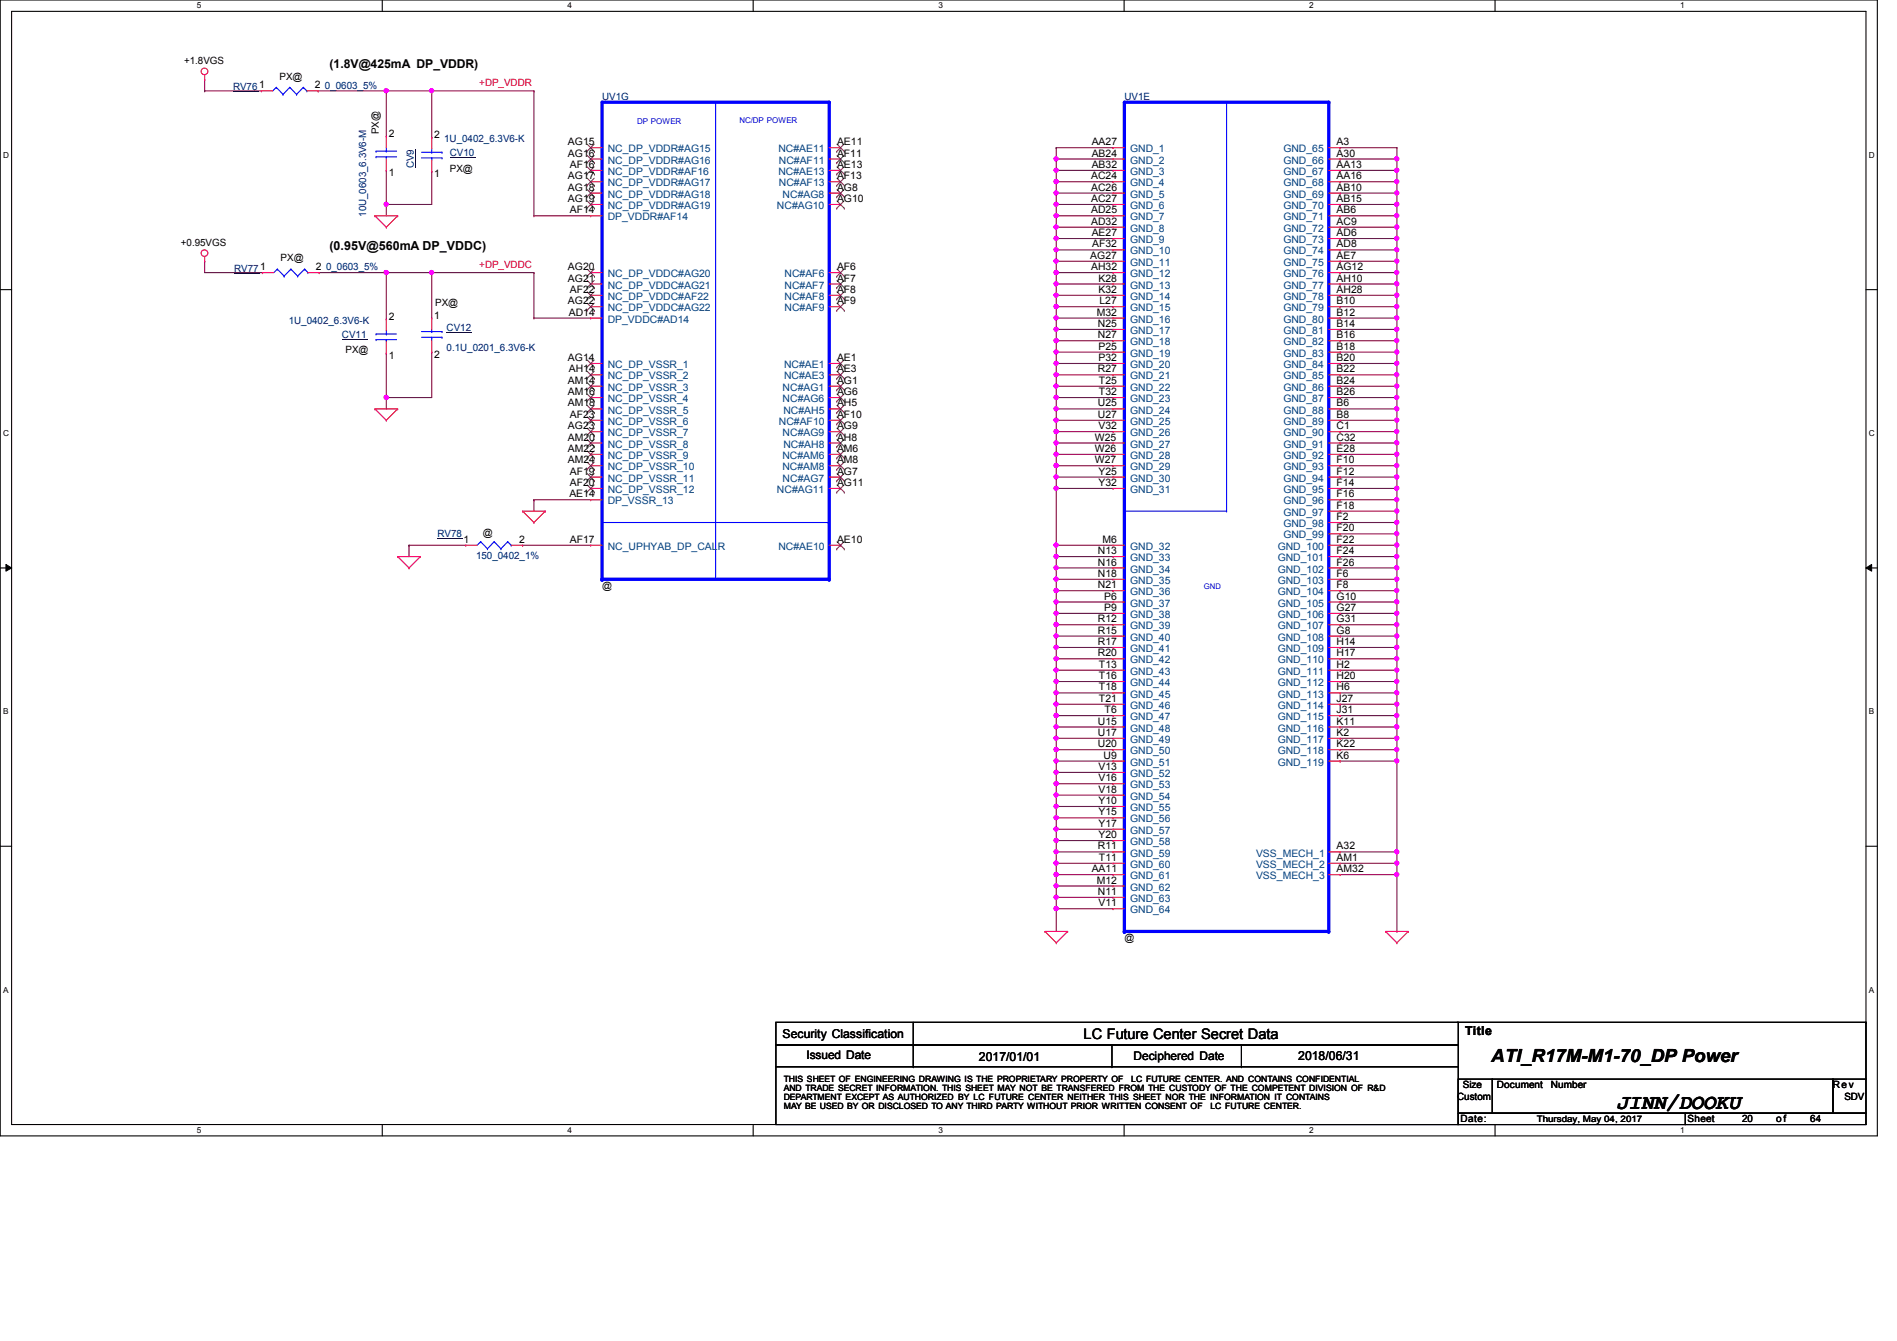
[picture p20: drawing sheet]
<svg xmlns="http://www.w3.org/2000/svg" width="297mm" height="210mm" viewBox="0 0 297 210" stroke-linecap="round" stroke-linejoin="round" font-family="sans-serif">
<defs><g id="words">
<text font-size="3.3" x="253.1" y="173.5">JINN/DOOKU</text>
<text font-size="2.8" x="233.5" y="166.2">ATI_R17M-M1-70_DP Power</text>
<text font-size="2.3" x="169.7" y="162.6">LC Future Center Secret Data</text>
<g font-size="1.9">
<text x="51.6" y="10.7">(1.8V@425mA DP_VDDR)</text>
<text x="51.6" y="39.2">(0.95V@560mA DP_VDDC)</text>
<text x="122.6" y="162.4">Security Classification</text>
<text x="126.3" y="165.8">Issued Date</text>
<text x="153.3" y="166.1">2017/01/01</text>
<text x="177.5" y="166">Deciphered Date</text>
<text x="203.3" y="165.9">2018/06/31</text>
<text x="229.4" y="162">Title</text>
</g>
<g font-size="1.6">
<text x="28.8" y="10">+1.8VGS</text>
<text x="43.8" y="12.4">PX@</text>
<text x="49.3" y="13.8">2</text>
<text x="59.3" y="21" transform="rotate(-90 59.3 21)">PX@</text>
<text x="60.9" y="21.5">2</text>
<text x="68" y="21.7">2</text>
<text x="88.9" y="22.7">AG15</text>
<text x="131.1" y="22.7">AE11</text>
<text x="170.9" y="22.7">AA27</text>
<text x="209.3" y="22.7">A3</text>
<text x="60.9" y="27.6">1</text>
<text x="68" y="27.7">1</text>
<text x="70.4" y="26.9">PX@</text>
<text x="88.9" y="29.8">AG18</text>
<text x="88.9" y="24.5">AG16</text>
<text x="88.9" y="28.1">AG17</text>
<text x="89.2" y="26.3">AF16</text>
<text x="131.1" y="29.8">AG8</text>
<text x="131.1" y="24.5">AF11</text>
<text x="131.1" y="26.3">AE13</text>
<text x="131.1" y="28.1">AF13</text>
<text x="170.9" y="28.1">AC24</text>
<text x="170.9" y="29.8">AC26</text>
<text x="170.9" y="24.5">AB24</text>
<text x="170.9" y="26.3">AB32</text>
<text x="209.3" y="24.5">A30</text>
<text x="209.3" y="26.3">AA13</text>
<text x="209.3" y="28.1">AA16</text>
<text x="209.3" y="29.8">AB10</text>
<text x="88.9" y="31.6">AG19</text>
<text x="89.2" y="33.4">AF14</text>
<text x="131.1" y="31.6">AG10</text>
<text x="170.9" y="31.6">AC27</text>
<text x="170.9" y="33.4">AD25</text>
<text x="170.9" y="35.2">AD32</text>
<text x="209.3" y="31.6">AB15</text>
<text x="209.3" y="33.4">AB6</text>
<text x="209.3" y="35.2">AC9</text>
<text x="28.3" y="38.4">+0.95VGS</text>
<text x="43.9" y="40.9">PX@</text>
<text x="170.7" y="40.5">AG27</text>
<text x="170.9" y="37">AE27</text>
<text x="171" y="38.7">AF32</text>
<text x="209.3" y="38.7">AD8</text>
<text x="209.3" y="40.5">AE7</text>
<text x="209.3" y="37">AD6</text>
<text x="49.4" y="42.3">2</text>
<text x="68.2" y="47.8">PX@</text>
<text x="88.9" y="42.3">AG20</text>
<text x="88.9" y="44.1">AG21</text>
<text x="88.9" y="47.6">AG22</text>
<text x="89.2" y="45.8">AF22</text>
<text x="131.1" y="42.3">AF6</text>
<text x="131.1" y="44.1">AF7</text>
<text x="131.1" y="45.8">AF8</text>
<text x="131.1" y="47.6">AF9</text>
<text x="170.9" y="42.3">AH32</text>
<text x="172" y="44.1">K28</text>
<text x="172" y="45.8">K32</text>
<text x="172.2" y="47.6">L27</text>
<text x="209.3" y="42.3">AG12</text>
<text x="209.3" y="44.1">AH10</text>
<text x="209.3" y="45.8">AH28</text>
<text x="209.3" y="47.6">B10</text>
<text x="60.9" y="50.1">2</text>
<text x="68" y="50">1</text>
<text x="89.1" y="49.4">AD14</text>
<text x="171.7" y="49.4">M32</text>
<text x="171.9" y="51.2">N25</text>
<text x="171.9" y="53">N27</text>
<text x="209.3" y="49.4">B12</text>
<text x="209.3" y="51.2">B14</text>
<text x="209.3" y="53">B16</text>
<text x="54.1" y="55.3">PX@</text>
<text x="60.9" y="56.2">1</text>
<text x="68" y="56">2</text>
<text x="88.9" y="56.5">AG14</text>
<text x="89.1" y="58.3">AH14</text>
<text x="131.1" y="56.5">AE1</text>
<text x="131.1" y="58.3">AE3</text>
<text x="171.9" y="58.3">R27</text>
<text x="172" y="54.7">P25</text>
<text x="172" y="56.5">P32</text>
<text x="209.3" y="54.7">B18</text>
<text x="209.3" y="56.5">B20</text>
<text x="209.3" y="58.3">B22</text>
<text x="88.9" y="60.1">AM14</text>
<text x="88.9" y="61.8">AM16</text>
<text x="88.9" y="63.6">AM18</text>
<text x="89.2" y="65.4">AF23</text>
<text x="131.1" y="60.1">AG1</text>
<text x="131.1" y="61.8">AG6</text>
<text x="131.1" y="63.6">AH5</text>
<text x="131.1" y="65.4">AF10</text>
<text x="171.9" y="63.6">U25</text>
<text x="171.9" y="65.4">U27</text>
<text x="172.1" y="60.1">T25</text>
<text x="172.1" y="61.8">T32</text>
<text x="209.3" y="60.1">B24</text>
<text x="209.3" y="61.8">B26</text>
<text x="209.3" y="63.6">B6</text>
<text x="209.3" y="65.4">B8</text>
<text x="88.9" y="69">AM20</text>
<text x="88.9" y="70.7">AM22</text>
<text x="88.9" y="67.2">AG23</text>
<text x="131.1" y="67.2">AG9</text>
<text x="131.1" y="69">AH8</text>
<text x="131.1" y="70.7">AM6</text>
<text x="171.4" y="69">W25</text>
<text x="171.4" y="70.7">W26</text>
<text x="172" y="67.2">V32</text>
<text x="209.3" y="67.2">C1</text>
<text x="209.3" y="69">C32</text>
<text x="209.3" y="70.7">E28</text>
<text x="88.9" y="72.5">AM24</text>
<text x="89.2" y="77.9">AE14</text>
<text x="89.2" y="74.3">AF19</text>
<text x="89.2" y="76.1">AF20</text>
<text x="131.1" y="74.3">AG7</text>
<text x="131.1" y="76.1">AG11</text>
<text x="131.1" y="72.5">AM8</text>
<text x="171.4" y="72.5">W27</text>
<text x="172" y="74.3">Y25</text>
<text x="172" y="76.1">Y32</text>
<text x="209.3" y="72.5">F10</text>
<text x="209.3" y="74.3">F12</text>
<text x="209.3" y="76.1">F14</text>
<text x="209.3" y="77.9">F16</text>
<text x="75.6" y="83.9">@</text>
<text x="209.3" y="79.6">F18</text>
<text x="209.3" y="81.4">F2</text>
<text x="209.3" y="83.2">F20</text>
<text x="72.6" y="85">1</text>
<text x="81.3" y="85">2</text>
<text x="89.2" y="85">AF17</text>
<text x="131.1" y="85">AE10</text>
<text x="171.9" y="86.7">N13</text>
<text x="171.9" y="88.5">N16</text>
<text x="172.6" y="85">M6</text>
<text x="209.3" y="85">F22</text>
<text x="209.3" y="86.7">F24</text>
<text x="209.3" y="88.5">F26</text>
<text x="94.3" y="92.1">@</text>
<text x="171.9" y="90.3">N18</text>
<text x="171.9" y="92.1">N21</text>
<text x="172.9" y="93.9">P6</text>
<text x="172.9" y="95.6">P9</text>
<text x="209.3" y="90.3">F6</text>
<text x="209.3" y="92.1">F8</text>
<text x="209.3" y="93.9">G10</text>
<text x="209.3" y="95.6">G27</text>
<text x="171.9" y="97.4">R12</text>
<text x="171.9" y="99.2">R15</text>
<text x="171.9" y="101">R17</text>
<text x="209.3" y="97.4">G31</text>
<text x="209.3" y="99.2">G8</text>
<text x="209.3" y="101">H14</text>
<text x="171.9" y="102.7">R20</text>
<text x="172.1" y="104.5">T13</text>
<text x="172.1" y="106.3">T16</text>
<text x="209.3" y="102.7">H17</text>
<text x="209.3" y="104.5">H2</text>
<text x="209.3" y="106.3">H20</text>
<text x="171.9" y="113.4">U15</text>
<text x="172.1" y="108.1">T18</text>
<text x="172.1" y="109.9">T21</text>
<text x="173" y="111.6">T6</text>
<text x="209.3" y="108.1">H6</text>
<text x="209.3" y="109.9">J27</text>
<text x="209.3" y="111.6">J31</text>
<text x="209.3" y="113.4">K11</text>
<text x="171.9" y="115.2">U17</text>
<text x="171.9" y="117">U20</text>
<text x="172.8" y="118.7">U9</text>
<text x="209.3" y="115.2">K2</text>
<text x="209.3" y="117">K22</text>
<text x="209.3" y="118.7">K6</text>
<text x="172" y="120.5">V13</text>
<text x="172" y="122.3">V16</text>
<text x="172" y="124.1">V18</text>
<text x="172" y="125.9">Y10</text>
<text x="172" y="127.6">Y15</text>
<text x="172" y="129.4">Y17</text>
<text x="172" y="131.2">Y20</text>
<text x="170.9" y="136.5">AA11</text>
<text x="171.9" y="133">R11</text>
<text x="172.1" y="134.7">T11</text>
<text x="209.3" y="133">A32</text>
<text x="209.3" y="134.7">AM1</text>
<text x="209.3" y="136.5">AM32</text>
<text x="171.7" y="138.3">M12</text>
<text x="171.9" y="140.1">N11</text>
<text x="172" y="141.9">V11</text>
<text x="176.1" y="147.2">@</text>
<text x="228.2" y="172.1">Custom</text>
<text x="229.1" y="170.3">Size</text>
<text x="234.4" y="170.3">Document</text>
<text x="242.8" y="170.3">Number</text>
<text x="287" y="170.3">Rev</text>
<text x="288.8" y="172.1">SDV</text>
<text x="228.7" y="175.7">Date:</text>
<text x="264.2" y="175.7">Sheet</text>
<text x="272.8" y="175.7">20</text>
<text x="278.1" y="175.7">o f</text>
<text x="283.5" y="175.7">64</text>
</g>
<g font-size="1.6" fill="#000080">
<text x="36.5" y="14.1">RV761</text>
<text x="50.9" y="13.9">0_0603_5%</text>
<text x="94.3" y="15.7">UV1G</text>
<text x="176.1" y="15.7">UV1E</text>
<text x="69.6" y="22.2">1U_0402_6.3V6-K</text>
<text x="64.8" y="26.3" transform="rotate(-90 64.8 26.3)">CV9</text>
<text x="70.4" y="24.4">CV10</text>
<text x="57.4" y="34" transform="rotate(-90 57.4 34)">10U_0603_6.3V6-M</text>
<text x="36.7" y="42.5">RV771</text>
<text x="51.1" y="42.3">0_0603_5%</text>
<text x="45.2" y="50.7">1U_0402_6.3V6-K</text>
<text x="53.5" y="52.8">CV11</text>
<text x="69.9" y="51.8">CV12</text>
<text x="69.9" y="54.9">0.1U_0201_6.3V6-K</text>
<text x="68.5" y="84.1">RV78</text>
<text x="74.5" y="87.5">150_0402_1%</text>
</g>
<g font-size="1.6" fill="#f00">
<text x="75.1" y="13.5">+DP_VDDR</text>
<text x="75.1" y="41.9">+DP_VDDC</text>
</g>
<g font-size="1.6" fill="#004080">
<text x="95.2" y="23.8">NC_DP_VDDR#AG15</text>
<text x="121.9" y="23.8">NC#AE11</text>
<text x="177" y="23.8">GND_1</text>
<text x="201" y="23.8">GND_65</text>
<text x="95.2" y="25.6">NC_DP_VDDR#AG16</text>
<text x="95.2" y="27.4">NC_DP_VDDR#AF16</text>
<text x="95.2" y="29.2">NC_DP_VDDR#AG17</text>
<text x="121.9" y="27.4">NC#AE13</text>
<text x="122" y="25.6">NC#AF11</text>
<text x="122" y="29.2">NC#AF13</text>
<text x="177" y="25.6">GND_2</text>
<text x="177" y="27.4">GND_3</text>
<text x="177" y="29.2">GND_4</text>
<text x="201" y="25.6">GND_66</text>
<text x="201" y="27.4">GND_67</text>
<text x="201" y="29.2">GND_68</text>
<text x="95.2" y="30.9">NC_DP_VDDR#AG18</text>
<text x="95.2" y="32.7">NC_DP_VDDR#AG19</text>
<text x="95.2" y="34.5">DP_VDDR#AF14</text>
<text x="121.7" y="32.7">NC#AG10</text>
<text x="122.6" y="30.9">NC#AG8</text>
<text x="177" y="30.9">GND_5</text>
<text x="177" y="32.7">GND_6</text>
<text x="177" y="34.5">GND_7</text>
<text x="201" y="30.9">GND_69</text>
<text x="201" y="32.7">GND_70</text>
<text x="201" y="34.5">GND_71</text>
<text x="177" y="39.8">GND_10</text>
<text x="177" y="41.6">GND_11</text>
<text x="177" y="36.3">GND_8</text>
<text x="177" y="38.1">GND_9</text>
<text x="201" y="39.8">GND_74</text>
<text x="201" y="41.6">GND_75</text>
<text x="201" y="36.3">GND_72</text>
<text x="201" y="38.1">GND_73</text>
<text x="95.2" y="43.4">NC_DP_VDDC#AG20</text>
<text x="95.2" y="45.2">NC_DP_VDDC#AG21</text>
<text x="95.2" y="46.9">NC_DP_VDDC#AF22</text>
<text x="122.8" y="43.4">NC#AF6</text>
<text x="122.8" y="45.2">NC#AF7</text>
<text x="122.8" y="46.9">NC#AF8</text>
<text x="177" y="43.4">GND_12</text>
<text x="177" y="45.2">GND_13</text>
<text x="177" y="46.9">GND_14</text>
<text x="201" y="43.4">GND_76</text>
<text x="201" y="45.2">GND_77</text>
<text x="201" y="46.9">GND_78</text>
<text x="95.2" y="48.7">NC_DP_VDDC#AG22</text>
<text x="95.2" y="50.5">DP_VDDC#AD14</text>
<text x="122.8" y="48.7">NC#AF9</text>
<text x="177" y="48.7">GND_15</text>
<text x="177" y="50.5">GND_16</text>
<text x="177" y="52.3">GND_17</text>
<text x="201" y="48.7">GND_79</text>
<text x="201" y="50.5">GND_80</text>
<text x="201" y="52.3">GND_81</text>
<text x="95.2" y="57.6">NC_DP_VSSR_1</text>
<text x="95.2" y="59.4">NC_DP_VSSR_2</text>
<text x="122.8" y="57.6">NC#AE1</text>
<text x="122.8" y="59.4">NC#AE3</text>
<text x="177" y="54.1">GND_18</text>
<text x="177" y="55.8">GND_19</text>
<text x="177" y="57.6">GND_20</text>
<text x="177" y="59.4">GND_21</text>
<text x="201" y="54.1">GND_82</text>
<text x="201" y="55.8">GND_83</text>
<text x="201" y="57.6">GND_84</text>
<text x="201" y="59.4">GND_85</text>
<text x="95.2" y="61.2">NC_DP_VSSR_3</text>
<text x="95.2" y="62.9">NC_DP_VSSR_4</text>
<text x="95.2" y="64.7">NC_DP_VSSR_5</text>
<text x="122.6" y="61.2">NC#AG1</text>
<text x="122.6" y="62.9">NC#AG6</text>
<text x="122.7" y="64.7">NC#AH5</text>
<text x="177" y="61.2">GND_22</text>
<text x="177" y="62.9">GND_23</text>
<text x="177" y="64.7">GND_24</text>
<text x="201" y="61.2">GND_86</text>
<text x="201" y="62.9">GND_87</text>
<text x="201" y="64.7">GND_88</text>
<text x="95.2" y="66.5">NC_DP_VSSR_6</text>
<text x="95.2" y="68.3">NC_DP_VSSR_7</text>
<text x="95.2" y="70.1">NC_DP_VSSR_8</text>
<text x="95.2" y="71.8">NC_DP_VSSR_9</text>
<text x="122" y="66.5">NC#AF10</text>
<text x="122.5" y="71.8">NC#AM6</text>
<text x="122.6" y="68.3">NC#AG9</text>
<text x="122.7" y="70.1">NC#AH8</text>
<text x="177" y="66.5">GND_25</text>
<text x="177" y="68.3">GND_26</text>
<text x="177" y="70.1">GND_27</text>
<text x="177" y="71.8">GND_28</text>
<text x="201" y="66.5">GND_89</text>
<text x="201" y="68.3">GND_90</text>
<text x="201" y="70.1">GND_91</text>
<text x="201" y="71.8">GND_92</text>
<text x="95.2" y="75.4">NC_DP_VSSR_11</text>
<text x="95.2" y="77.2">NC_DP_VSSR_12</text>
<text x="95.2" y="73.6">NC_DP_VSSR_10</text>
<text x="121.7" y="77.2">NC#AG11</text>
<text x="122.5" y="73.6">NC#AM8</text>
<text x="122.6" y="75.4">NC#AG7</text>
<text x="177" y="73.6">GND_29</text>
<text x="177" y="75.4">GND_30</text>
<text x="177" y="77.2">GND_31</text>
<text x="201" y="73.6">GND_93</text>
<text x="201" y="75.4">GND_94</text>
<text x="201" y="77.2">GND_95</text>
<text x="95.2" y="79">DP_VSSR_13</text>
<text x="201" y="79">GND_96</text>
<text x="201" y="80.7">GND_97</text>
<text x="201" y="82.5">GND_98</text>
<text x="95.2" y="86.1">NC_UPHYAB_DP_CALR</text>
<text x="121.9" y="86.1">NC#AE10</text>
<text x="177" y="86.1">GND_32</text>
<text x="177" y="87.8">GND_33</text>
<text x="177" y="89.6">GND_34</text>
<text x="200.1" y="86.1">GND_100</text>
<text x="200.1" y="87.8">GND_101</text>
<text x="200.1" y="89.6">GND_102</text>
<text x="201" y="84.3">GND_99</text>
<text x="177" y="91.4">GND_35</text>
<text x="177" y="93.2">GND_36</text>
<text x="177" y="95">GND_37</text>
<text x="200.1" y="91.4">GND_103</text>
<text x="200.1" y="93.2">GND_104</text>
<text x="200.1" y="95">GND_105</text>
<text x="177" y="96.7">GND_38</text>
<text x="177" y="98.5">GND_39</text>
<text x="177" y="100.3">GND_40</text>
<text x="200.1" y="96.7">GND_106</text>
<text x="200.1" y="98.5">GND_107</text>
<text x="200.1" y="100.3">GND_108</text>
<text x="177" y="102.1">GND_41</text>
<text x="177" y="103.8">GND_42</text>
<text x="177" y="105.6">GND_43</text>
<text x="177" y="107.4">GND_44</text>
<text x="200.1" y="102.1">GND_109</text>
<text x="200.1" y="103.8">GND_110</text>
<text x="200.1" y="105.6">GND_111</text>
<text x="200.1" y="107.4">GND_112</text>
<text x="177" y="109.2">GND_45</text>
<text x="177" y="111">GND_46</text>
<text x="177" y="112.7">GND_47</text>
<text x="200.1" y="109.2">GND_113</text>
<text x="200.1" y="111">GND_114</text>
<text x="200.1" y="112.7">GND_115</text>
<text x="177" y="114.5">GND_48</text>
<text x="177" y="116.3">GND_49</text>
<text x="177" y="118.1">GND_50</text>
<text x="177" y="119.8">GND_51</text>
<text x="200.1" y="114.5">GND_116</text>
<text x="200.1" y="116.3">GND_117</text>
<text x="200.1" y="118.1">GND_118</text>
<text x="200.1" y="119.8">GND_119</text>
<text x="177" y="121.6">GND_52</text>
<text x="177" y="123.4">GND_53</text>
<text x="177" y="125.2">GND_54</text>
<text x="177" y="127">GND_55</text>
<text x="177" y="128.7">GND_56</text>
<text x="177" y="130.5">GND_57</text>
<text x="177" y="132.3">GND_58</text>
<text x="177" y="134.1">GND_59</text>
<text x="177" y="135.8">GND_60</text>
<text x="177" y="137.6">GND_61</text>
<text x="196.7" y="134.1">VSS_MECH_1</text>
<text x="196.7" y="135.8">VSS_MECH_2</text>
<text x="196.7" y="137.6">VSS_MECH_3</text>
<text x="177" y="141.2">GND_63</text>
<text x="177" y="139.4">GND_62</text>
<text x="177" y="143">GND_64</text>
</g>
<g font-size="1.4">
<text x="122.7" y="170.8">AND TRADE SECRET INFORMATION. THIS SHEET MAY NOT BE TRANSFERED FROM THE CUSTODY OF THE COMPETENT DIVISION OF R&amp;D</text>
<text x="122.7" y="169.4">THIS SHEET OF ENGINEERING DRAWING IS THE PROPRIETARY PROPERTY OF</text>
<text x="122.7" y="172.2">DEPARTMENT EXCEPT AS AUTHORIZED BY LC FUTURE CENTER NEITHER THIS SHEET NOR THE INFORMATION IT CONTAINS</text>
<text x="122.7" y="173.6">MAY BE USED BY OR DISCLOSED TO ANY THIRD PARTY WITHOUT PRIOR WRITTEN CONSENT OF</text>
<text x="177.1" y="169.4">LC FUTURE CENTER. AND CONTAINS CONFIDENTIAL</text>
<text x="189.5" y="173.6">LC FUTURE CENTER.</text>
<text x="240.6" y="175.6">Thursday, May 04, 2017</text>
</g>
<g font-size="1.3">
<text x="30.8" y="1.3">5</text>
<text x="88.9" y="1.3">4</text>
<text x="146.9" y="1.3">3</text>
<text x="205" y="1.3">2</text>
<text x="263.1" y="1.3">1</text>
<text x=".5" y="24.7">D</text>
<text x="292.6" y="24.7">D</text>
<text x=".5" y="68.2">C</text>
<text x="292.6" y="68.2">C</text>
<text x=".5" y="111.8">B</text>
<text x="292.6" y="111.8">B</text>
<text x=".5" y="155.4">A</text>
<text x="292.6" y="155.4">A</text>
<text x="30.8" y="177.3">5</text>
<text x="88.9" y="177.3">4</text>
<text x="146.9" y="177.3">3</text>
<text x="205" y="177.3">2</text>
<text x="263.1" y="177.3">1</text>
</g>
<g font-size="1.3" fill="#00f">
<text x="99.8" y="19.5">DP POWER</text>
<text x="115.8" y="19.3">NC/DP POWER</text>
</g>
<text font-size="1.2" fill="#00f" x="188.5" y="92.1">GND</text>
</g></defs>
<path d="M0 0h294v177.8h-294zM1.8 1.8h290.4v174.2h-290.4z" fill="none" stroke="#000" stroke-width=".17"/>
<g fill="#fff">
<path d="M30.8 .2h.7v1.4h-.7z"/>
<path d="M30.8 176.2h.7v1.4h-.7z"/>
</g>
<path d="M59.9 0v1.8M59.9 176v1.8" fill="none" stroke="#000" stroke-width=".17"/>
<g fill="#fff">
<path d="M88.9 .2h.6v1.4h-.6z"/>
<path d="M88.9 176.2h.6v1.4h-.6z"/>
</g>
<path d="M117.9 0v1.8M117.9 176v1.8" fill="none" stroke="#000" stroke-width=".17"/>
<g fill="#fff">
<path d="M146.9 .2h.7v1.4h-.7z"/>
<path d="M146.9 176.2h.7v1.4h-.7z"/>
</g>
<path d="M176 0v1.8M176 176v1.8" fill="none" stroke="#000" stroke-width=".17"/>
<g fill="#fff">
<path d="M205 .2h.7v1.4h-.7z"/>
<path d="M205 176.2h.7v1.4h-.7z"/>
</g>
<path d="M234.1 0v1.8M234.1 176v1.8" fill="none" stroke="#000" stroke-width=".17"/>
<g fill="#fff">
<path d="M263.1 .2h.7v1.4h-.7z"/>
<path d="M263.1 176.2h.7v1.4h-.7z"/>
<path d="M.5 23.5h.9v1.4h-.9z"/>
<path d="M292.6 23.5h.9v1.4h-.9z"/>
<path d="M.5 67.1h.9v1.4h-.9z"/>
<path d="M292.6 67.1h.9v1.4h-.9z"/>
</g>
<path d="M0 45.3h1.8M292.2 45.3h1.8" fill="none" stroke="#000" stroke-width=".17"/>
<g fill="#fff">
<path d="M.5 110.7h.8v1.4h-.8z"/>
<path d="M292.6 110.7h.9v1.4h-.9z"/>
</g>
<path d="M0 88.9h1.8M292.2 88.9h1.8" fill="none" stroke="#000" stroke-width=".17"/>
<path d="M.9 88.3l.9 .6-.9 .5zM292.2 88.9l.9-.6v1.1z" fill="#000"/>
<path d="M.9 88.3l.9 .6-.9 .5zM292.2 88.9l.9-.6v1.1z" fill="none" stroke="#000" stroke-width=".16"/>
<g fill="#fff">
<path d="M.5 154.2h.8v1.4h-.8z"/>
<path d="M292.6 154.2h.9v1.4h-.9z"/>
</g>
<path d="M0 132.5h1.8M292.2 132.5h1.8" fill="none" stroke="#000" stroke-width=".17"/>
<path d="M49.8 14.2h.1M49.8 14.2h10.7M60.5 14.2h.1M60.5 14.2v7.1M81.8 85.3h.1M81.8 85.3h10.7" fill="none" stroke="#800040" stroke-width=".17"/>
<circle cx="60.5" cy="14.2" r=".32" fill="#f0f"/>
<circle cx="60.5" cy="14.2" r=".32" fill="none" stroke="#f0f" stroke-width=".17"/>
<path d="M60.5 14.2h.1M60.5 14.2h23.1M67.6 14.2h.1M67.6 14.2v7.3M67.6 21.5h.1" fill="none" stroke="#800040" stroke-width=".17"/>
<circle cx="67.6" cy="14.2" r=".32" fill="#f0f"/>
<circle cx="67.6" cy="14.2" r=".32" fill="none" stroke="#f0f" stroke-width=".17"/>
<path d="M60.5 32h.1M60.5 26.7h.1M60.5 26.7v7.1" fill="none" stroke="#800040" stroke-width=".17"/>
<circle cx="60.5" cy="32" r=".32" fill="#f0f"/>
<circle cx="60.5" cy="32" r=".32" fill="none" stroke="#f0f" stroke-width=".17"/>
<g fill="none" stroke="#800040" stroke-width=".17">
<path d="M32 12.4h.1M32 14.2h.1M32 12.4v1.8M32 14.2h8.9M60.5 32h.1M67.6 26.8h.1M67.6 26.8v5.2h-7.1M83.6 33.8h.1M83.6 33.8h8.9M67.6 42.7h.1M67.6 42.7v7.1M67.6 42.7h16"/>
<path d="M83.6 49.8h.1M83.6 42.7h.1M83.6 42.7v7.1M83.6 49.8h8.9M83.6 78.2h.1M83.6 78.2h8.9M83.6 78.2v1.8M64 85.3h.1M64 85.3h8.9M64 85.3v1.8"/>
</g>
<circle cx="67.6" cy="42.6" r=".32" fill="#f0f"/>
<circle cx="67.6" cy="42.6" r=".32" fill="none" stroke="#f0f" stroke-width=".17"/>
<path d="M60.5 42.7h.1M60.5 42.7h7.1M60.5 42.7v7.3" fill="none" stroke="#800040" stroke-width=".17"/>
<circle cx="60.5" cy="42.6" r=".32" fill="#f0f"/>
<circle cx="60.5" cy="42.6" r=".32" fill="none" stroke="#f0f" stroke-width=".17"/>
<path d="M50 42.7h.1M50 42.7h10.5M60.5 55.3h.1M60.5 55.3v6.9M67.6 55.1h.1M67.6 55.1v7.1h-7.1M60.5 62.2h.1" fill="none" stroke="#800040" stroke-width=".17"/>
<circle cx="60.5" cy="62.2" r=".32" fill="#f0f"/>
<circle cx="60.5" cy="62.2" r=".32" fill="none" stroke="#f0f" stroke-width=".17"/>
<g fill="none" stroke="#800040" stroke-width=".17">
<path d="M83.6 14.2h.1M83.6 14.2v19.6M165.4 23.1h.1M165.4 24.9h.1M165.4 26.7h.1M165.4 23.1h8.9M165.4 24.9h8.9M165.4 26.7h8.9M32 40.9h.1M32 40.9v1.8h9.1M41.1 42.7h.1M60.5 62.2h.1"/>
<path d="M60.5 62.2v1.8"/>
</g>
<circle cx="165.4" cy="26.6" r=".32" fill="#f0f"/>
<circle cx="165.4" cy="26.6" r=".32" fill="none" stroke="#f0f" stroke-width=".17"/>
<path d="M165.4 28.4h.1M165.4 28.4h8.9" fill="none" stroke="#800040" stroke-width=".17"/>
<circle cx="165.4" cy="28.4" r=".32" fill="#f0f"/>
<circle cx="165.4" cy="28.4" r=".32" fill="none" stroke="#f0f" stroke-width=".17"/>
<path d="M165.4 30.2h.1M165.4 30.2h8.9" fill="none" stroke="#800040" stroke-width=".17"/>
<circle cx="165.4" cy="30.2" r=".32" fill="#f0f"/>
<circle cx="165.4" cy="30.2" r=".32" fill="none" stroke="#f0f" stroke-width=".17"/>
<path d="M165.4 32h.1M165.4 32h8.9" fill="none" stroke="#800040" stroke-width=".17"/>
<circle cx="165.4" cy="32" r=".32" fill="#f0f"/>
<circle cx="165.4" cy="32" r=".32" fill="none" stroke="#f0f" stroke-width=".17"/>
<path d="M165.4 33.8h.1M165.4 35.6h.1M165.4 37.3h.1M165.4 33.8h8.9M165.4 35.6h8.9M165.4 37.3h8.9" fill="none" stroke="#800040" stroke-width=".17"/>
<circle cx="165.4" cy="37.3" r=".32" fill="#f0f"/>
<circle cx="165.4" cy="37.3" r=".32" fill="none" stroke="#f0f" stroke-width=".17"/>
<path d="M165.4 39.1h.1M165.4 39.1h8.9" fill="none" stroke="#800040" stroke-width=".17"/>
<circle cx="165.4" cy="39.1" r=".32" fill="#f0f"/>
<circle cx="165.4" cy="39.1" r=".32" fill="none" stroke="#f0f" stroke-width=".17"/>
<path d="M165.4 40.9h.1M165.4 40.9h8.9" fill="none" stroke="#800040" stroke-width=".17"/>
<circle cx="165.4" cy="40.9" r=".32" fill="#f0f"/>
<circle cx="165.4" cy="40.9" r=".32" fill="none" stroke="#f0f" stroke-width=".17"/>
<path d="M165.4 42.7h.1M165.4 42.7h8.9" fill="none" stroke="#800040" stroke-width=".17"/>
<circle cx="165.4" cy="42.6" r=".32" fill="#f0f"/>
<circle cx="165.4" cy="42.6" r=".32" fill="none" stroke="#f0f" stroke-width=".17"/>
<path d="M165.4 44.4h.1M165.4 46.2h.1M165.4 48h.1M165.4 44.4h8.9M165.4 46.2h8.9M165.4 48h8.9" fill="none" stroke="#800040" stroke-width=".17"/>
<circle cx="165.4" cy="48" r=".32" fill="#f0f"/>
<circle cx="165.4" cy="48" r=".32" fill="none" stroke="#f0f" stroke-width=".17"/>
<path d="M165.4 49.8h.1M165.4 49.8h8.9" fill="none" stroke="#800040" stroke-width=".17"/>
<circle cx="165.4" cy="49.8" r=".32" fill="#f0f"/>
<circle cx="165.4" cy="49.8" r=".32" fill="none" stroke="#f0f" stroke-width=".17"/>
<path d="M165.4 51.6h.1M165.4 51.6h8.9" fill="none" stroke="#800040" stroke-width=".17"/>
<circle cx="165.4" cy="51.5" r=".32" fill="#f0f"/>
<circle cx="165.4" cy="51.5" r=".32" fill="none" stroke="#f0f" stroke-width=".17"/>
<path d="M165.4 53.3h.1M165.4 53.3h8.9" fill="none" stroke="#800040" stroke-width=".17"/>
<circle cx="165.4" cy="53.3" r=".32" fill="#f0f"/>
<circle cx="165.4" cy="53.3" r=".32" fill="none" stroke="#f0f" stroke-width=".17"/>
<path d="M165.4 55.1h.1M165.4 55.1h8.9" fill="none" stroke="#800040" stroke-width=".17"/>
<circle cx="165.4" cy="55.1" r=".32" fill="#f0f"/>
<circle cx="165.4" cy="55.1" r=".32" fill="none" stroke="#f0f" stroke-width=".17"/>
<path d="M165.4 56.9h.1M165.4 56.9h8.9" fill="none" stroke="#800040" stroke-width=".17"/>
<circle cx="165.4" cy="56.9" r=".32" fill="#f0f"/>
<circle cx="165.4" cy="56.9" r=".32" fill="none" stroke="#f0f" stroke-width=".17"/>
<path d="M165.4 58.7h.1M165.4 58.7h8.9" fill="none" stroke="#800040" stroke-width=".17"/>
<circle cx="165.4" cy="58.6" r=".32" fill="#f0f"/>
<circle cx="165.4" cy="58.6" r=".32" fill="none" stroke="#f0f" stroke-width=".17"/>
<path d="M165.4 60.5h.1M165.4 60.5h8.9" fill="none" stroke="#800040" stroke-width=".17"/>
<circle cx="165.4" cy="60.4" r=".32" fill="#f0f"/>
<circle cx="165.4" cy="60.4" r=".32" fill="none" stroke="#f0f" stroke-width=".17"/>
<path d="M165.4 62.2h.1M165.4 62.2h8.9" fill="none" stroke="#800040" stroke-width=".17"/>
<circle cx="165.4" cy="62.2" r=".32" fill="#f0f"/>
<circle cx="165.4" cy="62.2" r=".32" fill="none" stroke="#f0f" stroke-width=".17"/>
<path d="M165.4 64h.1M165.4 64h8.9" fill="none" stroke="#800040" stroke-width=".17"/>
<circle cx="165.4" cy="64" r=".32" fill="#f0f"/>
<circle cx="165.4" cy="64" r=".32" fill="none" stroke="#f0f" stroke-width=".17"/>
<path d="M165.4 65.8h.1M165.4 65.8h8.9" fill="none" stroke="#800040" stroke-width=".17"/>
<circle cx="165.4" cy="65.8" r=".32" fill="#f0f"/>
<circle cx="165.4" cy="65.8" r=".32" fill="none" stroke="#f0f" stroke-width=".17"/>
<path d="M165.4 67.6h.1M165.4 69.3h.1M165.4 71.1h.1M165.4 67.6h8.9M165.4 69.3h8.9M165.4 71.1h8.9" fill="none" stroke="#800040" stroke-width=".17"/>
<circle cx="165.4" cy="71.1" r=".32" fill="#f0f"/>
<circle cx="165.4" cy="71.1" r=".32" fill="none" stroke="#f0f" stroke-width=".17"/>
<path d="M165.4 72.9h.1M165.4 72.9h8.9" fill="none" stroke="#800040" stroke-width=".17"/>
<circle cx="165.4" cy="72.9" r=".32" fill="#f0f"/>
<circle cx="165.4" cy="72.9" r=".32" fill="none" stroke="#f0f" stroke-width=".17"/>
<path d="M165.4 74.7h.1M165.4 74.7h8.9" fill="none" stroke="#800040" stroke-width=".17"/>
<circle cx="165.4" cy="74.6" r=".32" fill="#f0f"/>
<circle cx="165.4" cy="74.6" r=".32" fill="none" stroke="#f0f" stroke-width=".17"/>
<path d="M165.4 76.5h.1M165.4 76.5h8.9M165.4 85.3h.1M165.4 87.1h.1M165.4 85.3h8.9M165.4 87.1h8.9" fill="none" stroke="#800040" stroke-width=".17"/>
<circle cx="165.4" cy="87.1" r=".32" fill="#f0f"/>
<circle cx="165.4" cy="87.1" r=".32" fill="none" stroke="#f0f" stroke-width=".17"/>
<path d="M165.4 88.9h.1M165.4 90.7h.1M165.4 92.5h.1M165.4 88.9h8.9M165.4 90.7h8.9M165.4 92.5h8.9" fill="none" stroke="#800040" stroke-width=".17"/>
<circle cx="165.4" cy="92.4" r=".32" fill="#f0f"/>
<circle cx="165.4" cy="92.4" r=".32" fill="none" stroke="#f0f" stroke-width=".17"/>
<path d="M165.4 94.2h.1M165.4 94.2h8.9" fill="none" stroke="#800040" stroke-width=".17"/>
<circle cx="165.4" cy="94.2" r=".32" fill="#f0f"/>
<circle cx="165.4" cy="94.2" r=".32" fill="none" stroke="#f0f" stroke-width=".17"/>
<path d="M165.4 96h.1M165.4 96h8.9" fill="none" stroke="#800040" stroke-width=".17"/>
<circle cx="165.4" cy="96" r=".32" fill="#f0f"/>
<circle cx="165.4" cy="96" r=".32" fill="none" stroke="#f0f" stroke-width=".17"/>
<path d="M165.4 97.8h.1M165.4 97.8h8.9" fill="none" stroke="#800040" stroke-width=".17"/>
<circle cx="165.4" cy="97.8" r=".32" fill="#f0f"/>
<circle cx="165.4" cy="97.8" r=".32" fill="none" stroke="#f0f" stroke-width=".17"/>
<path d="M165.4 99.6h.1M165.4 99.6h8.9" fill="none" stroke="#800040" stroke-width=".17"/>
<circle cx="165.4" cy="99.5" r=".32" fill="#f0f"/>
<circle cx="165.4" cy="99.5" r=".32" fill="none" stroke="#f0f" stroke-width=".17"/>
<path d="M165.4 101.3h.1M165.4 101.3h8.9" fill="none" stroke="#800040" stroke-width=".17"/>
<circle cx="165.4" cy="101.3" r=".32" fill="#f0f"/>
<circle cx="165.4" cy="101.3" r=".32" fill="none" stroke="#f0f" stroke-width=".17"/>
<path d="M165.4 103.1h.1M165.4 103.1h8.9" fill="none" stroke="#800040" stroke-width=".17"/>
<circle cx="165.4" cy="103.1" r=".32" fill="#f0f"/>
<circle cx="165.4" cy="103.1" r=".32" fill="none" stroke="#f0f" stroke-width=".17"/>
<path d="M165.4 104.9h.1M165.4 104.9h8.9" fill="none" stroke="#800040" stroke-width=".17"/>
<circle cx="165.4" cy="104.9" r=".32" fill="#f0f"/>
<circle cx="165.4" cy="104.9" r=".32" fill="none" stroke="#f0f" stroke-width=".17"/>
<path d="M165.4 106.7h.1M165.4 106.7h8.9" fill="none" stroke="#800040" stroke-width=".17"/>
<circle cx="165.4" cy="106.7" r=".32" fill="#f0f"/>
<circle cx="165.4" cy="106.7" r=".32" fill="none" stroke="#f0f" stroke-width=".17"/>
<path d="M165.4 108.5h.1M165.4 108.5h8.9" fill="none" stroke="#800040" stroke-width=".17"/>
<circle cx="165.4" cy="108.4" r=".32" fill="#f0f"/>
<circle cx="165.4" cy="108.4" r=".32" fill="none" stroke="#f0f" stroke-width=".17"/>
<path d="M165.4 110.2h.1M165.4 110.2h8.9" fill="none" stroke="#800040" stroke-width=".17"/>
<circle cx="165.4" cy="110.2" r=".32" fill="#f0f"/>
<circle cx="165.4" cy="110.2" r=".32" fill="none" stroke="#f0f" stroke-width=".17"/>
<path d="M165.4 112h.1M165.4 113.8h.1M165.4 115.6h.1M165.4 112h8.9M165.4 113.8h8.9M165.4 115.6h8.9" fill="none" stroke="#800040" stroke-width=".17"/>
<circle cx="165.4" cy="115.5" r=".32" fill="#f0f"/>
<circle cx="165.4" cy="115.5" r=".32" fill="none" stroke="#f0f" stroke-width=".17"/>
<path d="M165.4 117.3h.1M165.4 117.3h8.9" fill="none" stroke="#800040" stroke-width=".17"/>
<circle cx="165.4" cy="117.3" r=".32" fill="#f0f"/>
<circle cx="165.4" cy="117.3" r=".32" fill="none" stroke="#f0f" stroke-width=".17"/>
<path d="M165.4 119.1h.1M165.4 119.1h8.9" fill="none" stroke="#800040" stroke-width=".17"/>
<circle cx="165.4" cy="119.1" r=".32" fill="#f0f"/>
<circle cx="165.4" cy="119.1" r=".32" fill="none" stroke="#f0f" stroke-width=".17"/>
<path d="M165.4 120.9h.1M165.4 120.9h8.9" fill="none" stroke="#800040" stroke-width=".17"/>
<circle cx="165.4" cy="120.9" r=".32" fill="#f0f"/>
<circle cx="165.4" cy="120.9" r=".32" fill="none" stroke="#f0f" stroke-width=".17"/>
<path d="M165.4 122.7h.1M165.4 124.5h.1M165.4 126.2h.1M165.4 122.7h8.9M165.4 124.5h8.9M165.4 126.2h8.9" fill="none" stroke="#800040" stroke-width=".17"/>
<circle cx="165.4" cy="126.2" r=".32" fill="#f0f"/>
<circle cx="165.4" cy="126.2" r=".32" fill="none" stroke="#f0f" stroke-width=".17"/>
<path d="M165.4 128h.1M165.4 128h8.9" fill="none" stroke="#800040" stroke-width=".17"/>
<circle cx="165.4" cy="128" r=".32" fill="#f0f"/>
<circle cx="165.4" cy="128" r=".32" fill="none" stroke="#f0f" stroke-width=".17"/>
<path d="M165.4 129.8h.1M165.4 129.8h8.9" fill="none" stroke="#800040" stroke-width=".17"/>
<circle cx="165.4" cy="129.8" r=".32" fill="#f0f"/>
<circle cx="165.4" cy="129.8" r=".32" fill="none" stroke="#f0f" stroke-width=".17"/>
<path d="M165.4 131.6h.1M165.4 131.6h8.9" fill="none" stroke="#800040" stroke-width=".17"/>
<circle cx="165.4" cy="131.5" r=".32" fill="#f0f"/>
<circle cx="165.4" cy="131.5" r=".32" fill="none" stroke="#f0f" stroke-width=".17"/>
<path d="M165.4 133.3h.1M165.4 135.1h.1M165.4 136.9h.1M165.4 133.3h8.9M165.4 135.1h8.9M165.4 136.9h8.9" fill="none" stroke="#800040" stroke-width=".17"/>
<circle cx="165.4" cy="136.9" r=".32" fill="#f0f"/>
<circle cx="165.4" cy="136.9" r=".32" fill="none" stroke="#f0f" stroke-width=".17"/>
<path d="M165.4 138.7h.1M165.4 138.7h8.9" fill="none" stroke="#800040" stroke-width=".17"/>
<circle cx="165.4" cy="138.7" r=".32" fill="#f0f"/>
<circle cx="165.4" cy="138.7" r=".32" fill="none" stroke="#f0f" stroke-width=".17"/>
<path d="M165.4 140.5h.1M165.4 140.5h8.9" fill="none" stroke="#800040" stroke-width=".17"/>
<circle cx="165.4" cy="140.4" r=".32" fill="#f0f"/>
<circle cx="165.4" cy="140.4" r=".32" fill="none" stroke="#f0f" stroke-width=".17"/>
<path d="M165.4 142.2h.1M165.4 142.2h8.9" fill="none" stroke="#800040" stroke-width=".17"/>
<circle cx="165.4" cy="142.2" r=".32" fill="#f0f"/>
<circle cx="165.4" cy="142.2" r=".32" fill="none" stroke="#f0f" stroke-width=".17"/>
<path d="M209.8 23.1h.1M209.8 24.9h.1M209.8 26.7h.1M209.8 28.4h.1M209.8 23.1h8.9M209.8 24.9h8.9M209.8 26.7h8.9M209.8 28.4h8.9" fill="none" stroke="#800040" stroke-width=".17"/>
<circle cx="218.7" cy="28.4" r=".32" fill="#f0f"/>
<circle cx="218.7" cy="28.4" r=".32" fill="none" stroke="#f0f" stroke-width=".17"/>
<path d="M209.8 30.2h.1M209.8 30.2h8.9" fill="none" stroke="#800040" stroke-width=".17"/>
<circle cx="218.7" cy="30.2" r=".32" fill="#f0f"/>
<circle cx="218.7" cy="30.2" r=".32" fill="none" stroke="#f0f" stroke-width=".17"/>
<path d="M209.8 32h.1M209.8 32h8.9" fill="none" stroke="#800040" stroke-width=".17"/>
<circle cx="218.7" cy="32" r=".32" fill="#f0f"/>
<circle cx="218.7" cy="32" r=".32" fill="none" stroke="#f0f" stroke-width=".17"/>
<g fill="none" stroke="#800040" stroke-width=".17">
<path d="M209.8 33.8h.1M209.8 35.6h.1M209.8 37.3h.1M209.8 39.1h.1M209.8 33.8h8.9M209.8 35.6h8.9M209.8 37.3h8.9M209.8 39.1h8.9M209.8 40.9h.1M209.8 42.7h.1M209.8 44.4h.1M209.8 46.2h.1"/>
<path d="M209.8 48h.1M209.8 49.8h.1M209.8 51.6h.1M209.8 53.3h.1M209.8 40.9h8.9M209.8 42.7h8.9M209.8 44.4h8.9M209.8 46.2h8.9M209.8 48h8.9M209.8 49.8h8.9M209.8 51.6h8.9M209.8 53.3h8.9"/>
</g>
<circle cx="218.7" cy="53.3" r=".32" fill="#f0f"/>
<circle cx="218.7" cy="53.3" r=".32" fill="none" stroke="#f0f" stroke-width=".17"/>
<g fill="none" stroke="#800040" stroke-width=".17">
<path d="M209.8 55.1h.1M209.8 56.9h.1M209.8 58.7h.1M209.8 55.1h8.9M209.8 56.9h8.9M209.8 58.7h8.9M209.8 60.5h.1M209.8 62.2h.1M209.8 64h.1M209.8 65.8h.1M209.8 67.6h.1M209.8 69.3h.1"/>
<path d="M209.8 71.1h.1M209.8 72.9h.1M209.8 74.7h.1M209.8 76.5h.1M209.8 78.2h.1M209.8 60.5h8.9M209.8 62.2h8.9M209.8 64h8.9M209.8 65.8h8.9M209.8 67.6h8.9M209.8 69.3h8.9M209.8 71.1h8.9"/>
<path d="M209.8 72.9h8.9M209.8 74.7h8.9M209.8 76.5h8.9M209.8 78.2h8.9M209.8 80h.1M209.8 81.8h.1M209.8 83.6h.1M209.8 80h8.9M209.8 81.8h8.9M209.8 83.6h8.9"/>
</g>
<circle cx="218.7" cy="83.5" r=".32" fill="#f0f"/>
<circle cx="218.7" cy="83.5" r=".32" fill="none" stroke="#f0f" stroke-width=".17"/>
<g fill="none" stroke="#800040" stroke-width=".17">
<path d="M209.8 85.3h.1M209.8 87.1h.1M209.8 88.9h.1M209.8 90.7h.1M209.8 92.5h.1M209.8 94.2h.1M209.8 96h.1M209.8 97.8h.1M209.8 99.6h.1M209.8 85.3h8.9M209.8 87.1h8.9M209.8 88.9h8.9"/>
<path d="M209.8 90.7h8.9M209.8 92.5h8.9M209.8 94.2h8.9M209.8 96h8.9M209.8 97.8h8.9M209.8 99.6h8.9M209.8 101.3h.1M209.8 103.1h.1M209.8 104.9h.1M209.8 106.7h.1M209.8 108.5h.1M209.8 101.3h8.9"/>
<path d="M209.8 103.1h8.9M209.8 104.9h8.9M209.8 106.7h8.9M209.8 108.5h8.9"/>
</g>
<circle cx="218.7" cy="108.4" r=".32" fill="#f0f"/>
<circle cx="218.7" cy="108.4" r=".32" fill="none" stroke="#f0f" stroke-width=".17"/>
<path d="M209.8 110.2h.1M209.8 110.2h8.9" fill="none" stroke="#800040" stroke-width=".17"/>
<circle cx="218.7" cy="110.2" r=".32" fill="#f0f"/>
<circle cx="218.7" cy="110.2" r=".32" fill="none" stroke="#f0f" stroke-width=".17"/>
<path d="M209.8 112h.1M209.8 113.8h.1M209.8 115.6h.1M209.8 112h8.9M209.8 113.8h8.9M209.8 115.6h8.9" fill="none" stroke="#800040" stroke-width=".17"/>
<circle cx="218.7" cy="115.5" r=".32" fill="#f0f"/>
<circle cx="218.7" cy="115.5" r=".32" fill="none" stroke="#f0f" stroke-width=".17"/>
<path d="M165.4 23.1h.1M165.4 23.1v1.8M209.8 117.3h.1M209.8 119.1h.1M209.8 117.3h8.9M209.8 119.1h8.9" fill="none" stroke="#800040" stroke-width=".17"/>
<circle cx="165.4" cy="24.9" r=".32" fill="#f0f"/>
<circle cx="165.4" cy="24.9" r=".32" fill="none" stroke="#f0f" stroke-width=".17"/>
<path d="M165.4 115.6h.1M165.4 112h.1M165.4 112v1.8M165.4 115.6v1.7M165.4 138.7h.1M165.4 138.7v1.8M165.4 142.2h.1M165.4 142.2v3.6" fill="none" stroke="#800040" stroke-width=".17"/>
<circle cx="165.4" cy="113.8" r=".32" fill="#f0f"/>
<circle cx="165.4" cy="113.8" r=".32" fill="none" stroke="#f0f" stroke-width=".17"/>
<circle cx="165.4" cy="112" r=".32" fill="#f0f"/>
<circle cx="165.4" cy="112" r=".32" fill="none" stroke="#f0f" stroke-width=".17"/>
<g fill="none" stroke="#800040" stroke-width=".17">
<path d="M165.4 48h.1M165.4 44.4h.1M165.4 44.4v1.8M165.4 48v1.8M165.4 72.9h.1M165.4 69.3h.1M165.4 69.3v1.8M165.4 72.9v1.8M165.4 110.2h.1M165.4 108.5h.1M165.4 106.7h.1M165.4 104.9h.1"/>
<path d="M165.4 103.1h.1M165.4 103.1v8.9"/>
</g>
<circle cx="165.4" cy="46.2" r=".32" fill="#f0f"/>
<circle cx="165.4" cy="46.2" r=".32" fill="none" stroke="#f0f" stroke-width=".17"/>
<circle cx="165.4" cy="44.4" r=".32" fill="#f0f"/>
<circle cx="165.4" cy="44.4" r=".32" fill="none" stroke="#f0f" stroke-width=".17"/>
<g fill="none" stroke="#800040" stroke-width=".17">
<path d="M165.4 39.1h.1M165.4 30.2h.1M165.4 26.7h.1M165.4 26.7v1.7M165.4 30.2v1.8M165.4 39.1v5.3M165.4 42.7h.1M165.4 40.9h.1M165.4 55.1h.1M165.4 51.6h.1M165.4 51.6v1.7M165.4 55.1v1.8"/>
<path d="M165.4 99.6h.1M165.4 99.6v3.5M165.4 101.3h.1M165.4 133.3h.1M165.4 133.3v1.8"/>
</g>
<circle cx="165.4" cy="135.1" r=".32" fill="#f0f"/>
<circle cx="165.4" cy="135.1" r=".32" fill="none" stroke="#f0f" stroke-width=".17"/>
<circle cx="165.4" cy="133.3" r=".32" fill="#f0f"/>
<circle cx="165.4" cy="133.3" r=".32" fill="none" stroke="#f0f" stroke-width=".17"/>
<g fill="none" stroke="#800040" stroke-width=".17">
<path d="M165.4 94.2h.1M165.4 90.7h.1M165.4 88.9h.1M165.4 88.9v3.6M165.4 94.2v1.8M165.4 131.6h.1M165.4 129.8h.1M165.4 126.2h.1M165.4 124.5h.1M165.4 120.9h.1M165.4 120.9v1.8M165.4 124.5v3.5"/>
<path d="M165.4 129.8v3.5"/>
</g>
<circle cx="165.4" cy="90.7" r=".32" fill="#f0f"/>
<circle cx="165.4" cy="90.7" r=".32" fill="none" stroke="#f0f" stroke-width=".17"/>
<circle cx="165.4" cy="88.9" r=".32" fill="#f0f"/>
<circle cx="165.4" cy="88.9" r=".32" fill="none" stroke="#f0f" stroke-width=".17"/>
<g fill="none" stroke="#800040" stroke-width=".17">
<path d="M165.4 24.9h.1M165.4 37.3h.1M165.4 35.6h.1M165.4 33.8h.1M165.4 24.9v1.8M165.4 33.8v5.3M165.4 58.7h.1M165.4 56.9h.1M165.4 49.8h.1M165.4 49.8v1.8M165.4 56.9v7.1M165.4 65.8h.1"/>
<path d="M165.4 62.2h.1M165.4 60.5h.1M165.4 65.8v1.8M165.4 87.1h.1M165.4 87.1v1.8M165.4 119.1h.1M165.4 119.1v1.8"/>
</g>
<circle cx="165.4" cy="35.5" r=".32" fill="#f0f"/>
<circle cx="165.4" cy="35.5" r=".32" fill="none" stroke="#f0f" stroke-width=".17"/>
<circle cx="165.4" cy="33.8" r=".32" fill="#f0f"/>
<circle cx="165.4" cy="33.8" r=".32" fill="none" stroke="#f0f" stroke-width=".17"/>
<path d="M165.4 32h.1M165.4 32v1.8M165.4 76.5h.1M165.4 76.5v8.8M165.4 97.8h.1M165.4 96h.1M165.4 96v3.6M165.4 136.9h.1M165.4 135.1h.1M165.4 135.1v3.6" fill="none" stroke="#800040" stroke-width=".17"/>
<circle cx="165.4" cy="85.3" r=".32" fill="#f0f"/>
<circle cx="165.4" cy="85.3" r=".32" fill="none" stroke="#f0f" stroke-width=".17"/>
<circle cx="165.4" cy="76.4" r=".32" fill="#f0f"/>
<circle cx="165.4" cy="76.4" r=".32" fill="none" stroke="#f0f" stroke-width=".17"/>
<path d="M165.4 74.7h.1M165.4 67.6h.1M165.4 67.6v1.7M165.4 74.7v1.8" fill="none" stroke="#800040" stroke-width=".17"/>
<circle cx="165.4" cy="69.3" r=".32" fill="#f0f"/>
<circle cx="165.4" cy="69.3" r=".32" fill="none" stroke="#f0f" stroke-width=".17"/>
<circle cx="165.4" cy="67.5" r=".32" fill="#f0f"/>
<circle cx="165.4" cy="67.5" r=".32" fill="none" stroke="#f0f" stroke-width=".17"/>
<path d="M218.7 23.1h.1M218.7 23.1v1.8" fill="none" stroke="#800040" stroke-width=".17"/>
<circle cx="218.7" cy="24.9" r=".32" fill="#f0f"/>
<circle cx="218.7" cy="24.9" r=".32" fill="none" stroke="#f0f" stroke-width=".17"/>
<path d="M218.7 37.3h.1M218.7 37.3v1.8" fill="none" stroke="#800040" stroke-width=".17"/>
<circle cx="218.7" cy="39.1" r=".32" fill="#f0f"/>
<circle cx="218.7" cy="39.1" r=".32" fill="none" stroke="#f0f" stroke-width=".17"/>
<circle cx="218.7" cy="37.3" r=".32" fill="#f0f"/>
<circle cx="218.7" cy="37.3" r=".32" fill="none" stroke="#f0f" stroke-width=".17"/>
<path d="M218.7 35.6h.1M218.7 33.8h.1M218.7 33.8v3.5" fill="none" stroke="#800040" stroke-width=".17"/>
<circle cx="218.7" cy="35.5" r=".32" fill="#f0f"/>
<circle cx="218.7" cy="35.5" r=".32" fill="none" stroke="#f0f" stroke-width=".17"/>
<circle cx="218.7" cy="33.8" r=".32" fill="#f0f"/>
<circle cx="218.7" cy="33.8" r=".32" fill="none" stroke="#f0f" stroke-width=".17"/>
<path d="M218.7 32h.1M218.7 32v1.8M218.7 119.1v14.2M218.7 133.3h.1" fill="none" stroke="#800040" stroke-width=".17"/>
<circle cx="218.7" cy="119.1" r=".32" fill="#f0f"/>
<circle cx="218.7" cy="119.1" r=".32" fill="none" stroke="#f0f" stroke-width=".17"/>
<path d="M218.7 113.8h.1M218.7 112h.1M218.7 112v3.6" fill="none" stroke="#800040" stroke-width=".17"/>
<circle cx="218.7" cy="113.8" r=".32" fill="#f0f"/>
<circle cx="218.7" cy="113.8" r=".32" fill="none" stroke="#f0f" stroke-width=".17"/>
<circle cx="218.7" cy="112" r=".32" fill="#f0f"/>
<circle cx="218.7" cy="112" r=".32" fill="none" stroke="#f0f" stroke-width=".17"/>
<path d="M218.7 110.2h.1M218.7 108.5h.1M218.7 106.7h.1M218.7 104.9h.1M218.7 104.9v7.1" fill="none" stroke="#800040" stroke-width=".17"/>
<circle cx="218.7" cy="106.7" r=".32" fill="#f0f"/>
<circle cx="218.7" cy="106.7" r=".32" fill="none" stroke="#f0f" stroke-width=".17"/>
<circle cx="218.7" cy="104.9" r=".32" fill="#f0f"/>
<circle cx="218.7" cy="104.9" r=".32" fill="none" stroke="#f0f" stroke-width=".17"/>
<path d="M218.7 92.5h.1M218.7 92.5v1.7M218.7 103.1h.1M218.7 103.1v1.8" fill="none" stroke="#800040" stroke-width=".17"/>
<circle cx="218.7" cy="94.2" r=".32" fill="#f0f"/>
<circle cx="218.7" cy="94.2" r=".32" fill="none" stroke="#f0f" stroke-width=".17"/>
<circle cx="218.7" cy="92.4" r=".32" fill="#f0f"/>
<circle cx="218.7" cy="92.4" r=".32" fill="none" stroke="#f0f" stroke-width=".17"/>
<path d="M218.7 101.3h.1M218.7 101.3v1.8" fill="none" stroke="#800040" stroke-width=".17"/>
<circle cx="218.7" cy="103.1" r=".32" fill="#f0f"/>
<circle cx="218.7" cy="103.1" r=".32" fill="none" stroke="#f0f" stroke-width=".17"/>
<circle cx="218.7" cy="101.3" r=".32" fill="#f0f"/>
<circle cx="218.7" cy="101.3" r=".32" fill="none" stroke="#f0f" stroke-width=".17"/>
<path d="M218.7 99.6h.1M218.7 97.8h.1M218.7 97.8v3.5" fill="none" stroke="#800040" stroke-width=".17"/>
<circle cx="218.7" cy="99.5" r=".32" fill="#f0f"/>
<circle cx="218.7" cy="99.5" r=".32" fill="none" stroke="#f0f" stroke-width=".17"/>
<circle cx="218.7" cy="97.8" r=".32" fill="#f0f"/>
<circle cx="218.7" cy="97.8" r=".32" fill="none" stroke="#f0f" stroke-width=".17"/>
<path d="M218.7 83.6h.1M218.7 81.8h.1M218.7 80h.1M218.7 80v5.3" fill="none" stroke="#800040" stroke-width=".17"/>
<circle cx="218.7" cy="81.8" r=".32" fill="#f0f"/>
<circle cx="218.7" cy="81.8" r=".32" fill="none" stroke="#f0f" stroke-width=".17"/>
<path d="M218.7 78.2h.1M218.7 78.2v1.8" fill="none" stroke="#800040" stroke-width=".17"/>
<circle cx="218.7" cy="80" r=".32" fill="#f0f"/>
<circle cx="218.7" cy="80" r=".32" fill="none" stroke="#f0f" stroke-width=".17"/>
<circle cx="218.7" cy="78.2" r=".32" fill="#f0f"/>
<circle cx="218.7" cy="78.2" r=".32" fill="none" stroke="#f0f" stroke-width=".17"/>
<path d="M218.7 67.6h.1M218.7 67.6v1.7" fill="none" stroke="#800040" stroke-width=".17"/>
<circle cx="218.7" cy="69.3" r=".32" fill="#f0f"/>
<circle cx="218.7" cy="69.3" r=".32" fill="none" stroke="#f0f" stroke-width=".17"/>
<circle cx="218.7" cy="67.5" r=".32" fill="#f0f"/>
<circle cx="218.7" cy="67.5" r=".32" fill="none" stroke="#f0f" stroke-width=".17"/>
<path d="M218.7 64h.1M218.7 64v1.8" fill="none" stroke="#800040" stroke-width=".17"/>
<circle cx="218.7" cy="65.8" r=".32" fill="#f0f"/>
<circle cx="218.7" cy="65.8" r=".32" fill="none" stroke="#f0f" stroke-width=".17"/>
<circle cx="218.7" cy="64" r=".32" fill="#f0f"/>
<circle cx="218.7" cy="64" r=".32" fill="none" stroke="#f0f" stroke-width=".17"/>
<path d="M218.7 62.2h.1M218.7 60.5h.1M218.7 60.5v3.5" fill="none" stroke="#800040" stroke-width=".17"/>
<circle cx="218.7" cy="62.2" r=".32" fill="#f0f"/>
<circle cx="218.7" cy="62.2" r=".32" fill="none" stroke="#f0f" stroke-width=".17"/>
<circle cx="218.7" cy="60.4" r=".32" fill="#f0f"/>
<circle cx="218.7" cy="60.4" r=".32" fill="none" stroke="#f0f" stroke-width=".17"/>
<path d="M218.7 58.7h.1M218.7 56.9h.1M218.7 56.9v3.6" fill="none" stroke="#800040" stroke-width=".17"/>
<circle cx="218.7" cy="58.6" r=".32" fill="#f0f"/>
<circle cx="218.7" cy="58.6" r=".32" fill="none" stroke="#f0f" stroke-width=".17"/>
<circle cx="218.7" cy="56.9" r=".32" fill="#f0f"/>
<circle cx="218.7" cy="56.9" r=".32" fill="none" stroke="#f0f" stroke-width=".17"/>
<path d="M218.7 55.1h.1M218.7 55.1v1.8" fill="none" stroke="#800040" stroke-width=".17"/>
<circle cx="218.7" cy="55.1" r=".32" fill="#f0f"/>
<circle cx="218.7" cy="55.1" r=".32" fill="none" stroke="#f0f" stroke-width=".17"/>
<path d="M218.7 53.3h.1M218.7 51.6h.1M218.7 51.6v3.5" fill="none" stroke="#800040" stroke-width=".17"/>
<circle cx="218.7" cy="51.5" r=".32" fill="#f0f"/>
<circle cx="218.7" cy="51.5" r=".32" fill="none" stroke="#f0f" stroke-width=".17"/>
<path d="M218.7 30.2h.1M218.7 28.4h.1M218.7 26.7h.1M218.7 24.9h.1M218.7 24.9v7.1M218.7 49.8h.1M218.7 49.8v1.8" fill="none" stroke="#800040" stroke-width=".17"/>
<circle cx="218.7" cy="26.6" r=".32" fill="#f0f"/>
<circle cx="218.7" cy="26.6" r=".32" fill="none" stroke="#f0f" stroke-width=".17"/>
<path d="M218.7 96h.1M218.7 96v1.8" fill="none" stroke="#800040" stroke-width=".17"/>
<circle cx="218.7" cy="96" r=".32" fill="#f0f"/>
<circle cx="218.7" cy="96" r=".32" fill="none" stroke="#f0f" stroke-width=".17"/>
<path d="M218.7 48h.1M218.7 48v1.8M218.7 94.2h.1M218.7 94.2v1.8" fill="none" stroke="#800040" stroke-width=".17"/>
<circle cx="218.7" cy="49.8" r=".32" fill="#f0f"/>
<circle cx="218.7" cy="49.8" r=".32" fill="none" stroke="#f0f" stroke-width=".17"/>
<circle cx="218.7" cy="48" r=".32" fill="#f0f"/>
<circle cx="218.7" cy="48" r=".32" fill="none" stroke="#f0f" stroke-width=".17"/>
<path d="M218.7 46.2h.1M218.7 44.4h.1M218.7 44.4v3.6" fill="none" stroke="#800040" stroke-width=".17"/>
<circle cx="218.7" cy="46.2" r=".32" fill="#f0f"/>
<circle cx="218.7" cy="46.2" r=".32" fill="none" stroke="#f0f" stroke-width=".17"/>
<circle cx="218.7" cy="44.4" r=".32" fill="#f0f"/>
<circle cx="218.7" cy="44.4" r=".32" fill="none" stroke="#f0f" stroke-width=".17"/>
<path d="M218.7 39.1h.1M218.7 39.1v1.8M218.7 42.7h.1M218.7 42.7v1.7M218.7 76.5h.1M218.7 76.5v1.7" fill="none" stroke="#800040" stroke-width=".17"/>
<circle cx="218.7" cy="76.4" r=".32" fill="#f0f"/>
<circle cx="218.7" cy="76.4" r=".32" fill="none" stroke="#f0f" stroke-width=".17"/>
<path d="M218.7 74.7h.1M218.7 72.9h.1M218.7 72.9v3.6" fill="none" stroke="#800040" stroke-width=".17"/>
<circle cx="218.7" cy="74.6" r=".32" fill="#f0f"/>
<circle cx="218.7" cy="74.6" r=".32" fill="none" stroke="#f0f" stroke-width=".17"/>
<circle cx="218.7" cy="72.9" r=".32" fill="#f0f"/>
<circle cx="218.7" cy="72.9" r=".32" fill="none" stroke="#f0f" stroke-width=".17"/>
<path d="M218.7 71.1h.1M218.7 69.3h.1M218.7 69.3v3.6" fill="none" stroke="#800040" stroke-width=".17"/>
<circle cx="218.7" cy="71.1" r=".32" fill="#f0f"/>
<circle cx="218.7" cy="71.1" r=".32" fill="none" stroke="#f0f" stroke-width=".17"/>
<g fill="none" stroke="#800040" stroke-width=".17">
<path d="M165.4 28.4h.1M165.4 28.4v1.8M165.4 53.3h.1M165.4 53.3v1.8M218.7 40.9h.1M218.7 40.9v1.8M218.7 65.8h.1M218.7 65.8v1.8M165.4 92.5h.1M165.4 92.5v1.7M165.4 117.3h.1M165.4 113.8h.1"/>
<path d="M165.4 113.8v1.8M165.4 117.3v1.8"/>
</g>
<circle cx="218.7" cy="42.6" r=".32" fill="#f0f"/>
<circle cx="218.7" cy="42.6" r=".32" fill="none" stroke="#f0f" stroke-width=".17"/>
<circle cx="218.7" cy="40.9" r=".32" fill="#f0f"/>
<circle cx="218.7" cy="40.9" r=".32" fill="none" stroke="#f0f" stroke-width=".17"/>
<path d="M165.4 85.3h.1M165.4 85.3v1.8M165.4 122.7h.1M165.4 122.7v1.8" fill="none" stroke="#800040" stroke-width=".17"/>
<circle cx="165.4" cy="124.4" r=".32" fill="#f0f"/>
<circle cx="165.4" cy="124.4" r=".32" fill="none" stroke="#f0f" stroke-width=".17"/>
<circle cx="165.4" cy="122.7" r=".32" fill="#f0f"/>
<circle cx="165.4" cy="122.7" r=".32" fill="none" stroke="#f0f" stroke-width=".17"/>
<path d="M165.4 64h.1M165.4 64v1.8M218.7 117.3h.1M218.7 115.6h.1M218.7 115.6v3.5" fill="none" stroke="#800040" stroke-width=".17"/>
<circle cx="218.7" cy="117.3" r=".32" fill="#f0f"/>
<circle cx="218.7" cy="117.3" r=".32" fill="none" stroke="#f0f" stroke-width=".17"/>
<path d="M218.7 90.7h.1M218.7 88.9h.1M218.7 88.9v3.6" fill="none" stroke="#800040" stroke-width=".17"/>
<circle cx="218.7" cy="90.7" r=".32" fill="#f0f"/>
<circle cx="218.7" cy="90.7" r=".32" fill="none" stroke="#f0f" stroke-width=".17"/>
<circle cx="218.7" cy="88.9" r=".32" fill="#f0f"/>
<circle cx="218.7" cy="88.9" r=".32" fill="none" stroke="#f0f" stroke-width=".17"/>
<path d="M165.4 46.2h.1M165.4 46.2v1.8M218.7 87.1h.1M218.7 85.3h.1M218.7 85.3v3.6" fill="none" stroke="#800040" stroke-width=".17"/>
<circle cx="218.7" cy="87.1" r=".32" fill="#f0f"/>
<circle cx="218.7" cy="87.1" r=".32" fill="none" stroke="#f0f" stroke-width=".17"/>
<circle cx="218.7" cy="85.3" r=".32" fill="#f0f"/>
<circle cx="218.7" cy="85.3" r=".32" fill="none" stroke="#f0f" stroke-width=".17"/>
<path d="M165.4 71.1h.1M165.4 71.1v1.8M165.4 128h.1M165.4 128v1.8M209.8 133.3h8.9M218.7 133.3h.1M218.7 135.1h.1M218.7 133.3v1.8M165.4 140.5h.1M165.4 140.5v1.7" fill="none" stroke="#800040" stroke-width=".17"/>
<circle cx="218.7" cy="133.3" r=".32" fill="#f0f"/>
<circle cx="218.7" cy="133.3" r=".32" fill="none" stroke="#f0f" stroke-width=".17"/>
<circle cx="218.7" cy="135.1" r=".32" fill="#f0f"/>
<circle cx="218.7" cy="135.1" r=".32" fill="none" stroke="#f0f" stroke-width=".17"/>
<path d="M209.8 135.1h8.9M209.8 136.9h8.9M218.7 135.1h.1M218.7 136.9h.1M218.7 135.1v10.7M218.7 145.8h.1" fill="none" stroke="#800040" stroke-width=".17"/>
<circle cx="218.7" cy="136.9" r=".32" fill="#f0f"/>
<circle cx="218.7" cy="136.9" r=".32" fill="none" stroke="#f0f" stroke-width=".17"/>
<g fill="none" stroke="#f00" stroke-width=".17">
<path d="M32 12.4h.1M32 11.7v.7M58.7 33.8h.1M58.7 33.8h3.6M58.7 33.8l1.8 1.8M60.5 35.6h.1M60.5 26.7h.1M60.5 21.3h.1M60.5 21.3v1.8M60.5 24.9v1.8M62.3 33.8h.1M62.3 33.8l-1.8 1.8"/>
<path d="M32 40.9h.1M32 40.2v.7M58.7 64h.1M58.7 64h3.6M58.7 64l1.8 1.8M60.5 65.8h.1M62.3 64h.1M62.3 64l-1.8 1.8M62.3 87.1h.1M62.3 87.1h3.5M62.3 87.1l1.7 1.8M64 88.9h.1"/>
<path d="M65.8 87.1h.1M65.8 87.1l-1.8 1.8M81.8 80h.1M81.8 80h3.6M81.8 80l1.8 1.8M83.6 81.8h.1M85.4 80h.1M85.4 80l-1.8 1.8M163.6 145.8h.1M163.6 145.8h3.6M163.6 145.8l1.8 1.8M165.4 147.6h.1"/>
<path d="M167.2 145.8h.1M167.2 145.8l-1.8 1.8M217 145.8h.1M217 145.8h3.5M217 145.8l1.7 1.8M218.7 147.6h.1M220.5 145.8h.1M220.5 145.8l-1.8 1.8"/>
<circle cx="32" cy="11.2" r=".52"/>
<circle cx="32" cy="39.6" r=".52"/>
</g>
<g fill="none" stroke="#000" stroke-width=".17">
<path d="M121.5 160h106.8v3.6h-106.8zM121.5 163.6h106.8v3.4h-106.8zM121.5 167h106.8v9h-106.8zM143 163.6h.1M143 167h.1M143 160v7M174.1 167h.1M174.1 163.6v3.4M194.4 167h.1M194.4 163.6v3.4M228.2 160h64M228.3 168.9h5.4v5.3h-5.4z"/>
<path d="M228.3 174.2h35.6v1.8h-35.6zM233.7 168.9h53.3v5.3h-53.3zM263.9 174.2h28.3v1.8h-28.3zM287 168.9h5.2v5.3h-5.2zM292.2 160h.1M292.2 160v8.9"/>
</g>
<path d="M58.9 23.7h.1M58.9 24.6h.1M58.9 23.7h3.2M58.9 24.6h3.2M60.5 24.6h.1M60.5 23.7h.1M60.5 23.1v.6M60.5 24.6v.3" fill="none" stroke="#00f" stroke-width=".17"/>
<path d="M65 23.4v2.9" fill="none" stroke="#000080" stroke-width=".16"/>
<path d="M176.1 16h32" fill="none" stroke="#00f" stroke-width=".51"/>
<circle cx="208.1" cy="16" r=".25" fill="#00f"/>
<path d="M208.1 16v129.8" fill="none" stroke="#00f" stroke-width=".51"/>
<circle cx="208.1" cy="145.8" r=".25" fill="#00f"/>
<path d="M176.1 145.8h32" fill="none" stroke="#00f" stroke-width=".51"/>
<circle cx="176.1" cy="145.8" r=".25" fill="#00f"/>
<path d="M176.1 16v129.8" fill="none" stroke="#00f" stroke-width=".51"/>
<circle cx="176.1" cy="145.8" r=".25" fill="#00f"/>
<g fill="none" stroke="#00f" stroke-width=".17">
<path d="M43.3 13.7h.1M43.3 13.7l-.6 .5M43.3 13.7l1 1.1M44.3 14.8h.1M45.4 13.7h.1M45.4 13.7l-1.1 1.1M45.4 13.7l1 1.1M46.4 14.8h.1M47.5 13.7h.1M47.5 13.7l-1.1 1.1M47.5 13.7l.5 .5M48 14.2h.1"/>
<path d="M112.1 16v74.7M192.1 16v64M43.4 42.1h.1M43.4 42.1l-.5 .6M43.4 42.1l1.1 1.1M44.5 43.2h.1M45.5 42.1h.1M45.5 42.1l-1 1.1M45.5 42.1l1.1 1.1M46.6 43.2h.1M47.7 42.1h.1M47.7 42.1l-1.1 1.1"/>
<path d="M47.7 42.1l.5 .6M48.2 42.7h.1M66 52.8h3.2M66 51.9h3.2M67.6 51.9h.1M67.6 52.8h.1M67.6 51.6v.3M67.6 52.8v.5M69.2 52.8h.1M69.2 51.9h.1M94.3 81.8h.1M94.3 81.8h35.5"/>
<path d="M112.1 90.7h.1M129.8 81.8h.1M176.1 80h.1M176.1 80h16M192.1 80h.1"/>
</g>
<g fill="none" stroke="#f00" stroke-width=".17">
<path d="M40.9 14.2h.1M40.9 14.2h1.8M48 14.2h1.8M49.8 14.2h.1M174.3 23.1h.1M174.3 39.1h.1M174.3 24.9h.1M174.3 26.7h.1M174.3 28.4h.1M174.3 30.2h.1M174.3 32h.1M174.3 33.8h.1"/>
<path d="M174.3 35.6h.1M174.3 37.3h.1M174.3 23.1h1.8M174.3 39.1h1.8M174.3 24.9h1.8M174.3 26.7h1.8M174.3 28.4h1.8M174.3 30.2h1.8M174.3 32h1.8M174.3 33.8h1.8M174.3 35.6h1.8M174.3 37.3h1.8"/>
<path d="M208.1 23.1h1.7M208.1 39.1h1.7M208.1 24.9h1.7M208.1 26.7h1.7M208.1 28.4h1.7M208.1 30.2h1.7M208.1 32h1.7M208.1 33.8h1.7M208.1 35.6h1.7M208.1 37.3h1.7M209.8 23.1h.1M209.8 39.1h.1"/>
<path d="M209.8 24.9h.1M209.8 26.7h.1M209.8 28.4h.1M209.8 30.2h.1M209.8 32h.1M209.8 33.8h.1M209.8 35.6h.1M209.8 37.3h.1M41.1 42.7h.1M41.1 42.7h1.8M48.2 42.7h1.8M50 42.7h.1"/>
<path d="M67.6 49.8h.1M67.6 55.1h.1M67.6 49.8v1.8M67.6 53.3v1.8M174.3 40.9h.1M174.3 42.7h.1M174.3 44.4h.1M174.3 46.2h.1M174.3 48h.1M174.3 49.8h.1M174.3 51.6h.1M174.3 53.3h.1"/>
<path d="M174.3 55.1h.1M174.3 56.9h.1M174.3 58.7h.1M174.3 40.9h1.8M174.3 42.7h1.8M174.3 44.4h1.8M174.3 46.2h1.8M174.3 48h1.8M174.3 49.8h1.8M174.3 51.6h1.8M174.3 53.3h1.8M174.3 55.1h1.8"/>
<path d="M174.3 56.9h1.8M174.3 58.7h1.8M208.1 40.9h1.7M208.1 42.7h1.7M208.1 44.4h1.7M208.1 46.2h1.7M208.1 48h1.7M208.1 49.8h1.7M208.1 51.6h1.7M208.1 53.3h1.7M208.1 55.1h1.7M208.1 56.9h1.7"/>
<path d="M208.1 58.7h1.7M209.8 40.9h.1M209.8 42.7h.1M209.8 44.4h.1M209.8 46.2h.1M209.8 48h.1M209.8 49.8h.1M209.8 51.6h.1M209.8 53.3h.1M209.8 55.1h.1M209.8 56.9h.1M209.8 58.7h.1"/>
<path d="M174.3 60.5h.1M174.3 62.2h.1M174.3 64h.1M174.3 65.8h.1M174.3 67.6h.1M174.3 69.3h.1M174.3 71.1h.1M174.3 72.9h.1M174.3 74.7h.1M174.3 76.5h.1M174.3 60.5h1.8M174.3 62.2h1.8"/>
<path d="M174.3 64h1.8M174.3 65.8h1.8M174.3 67.6h1.8M174.3 69.3h1.8M174.3 71.1h1.8M174.3 72.9h1.8M174.3 74.7h1.8M174.3 76.5h1.8M208.1 60.5h1.7M208.1 62.2h1.7M208.1 64h1.7M208.1 65.8h1.7"/>
<path d="M208.1 67.6h1.7M208.1 69.3h1.7M208.1 71.1h1.7M208.1 72.9h1.7M208.1 74.7h1.7M208.1 76.5h1.7M208.1 78.2h1.7M209.8 60.5h.1M209.8 62.2h.1M209.8 64h.1M209.8 65.8h.1M209.8 67.6h.1"/>
<path d="M209.8 69.3h.1M209.8 71.1h.1M209.8 72.9h.1M209.8 74.7h.1M209.8 76.5h.1M209.8 78.2h.1M174.3 85.3h.1M174.3 87.1h.1M174.3 88.9h.1M174.3 90.7h.1M174.3 92.5h.1M174.3 94.2h.1"/>
<path d="M174.3 96h.1M174.3 97.8h.1M174.3 99.6h.1M174.3 85.3h1.8M174.3 87.1h1.8M174.3 88.9h1.8M174.3 90.7h1.8M174.3 92.5h1.8M174.3 94.2h1.8M174.3 96h1.8M174.3 97.8h1.8M174.3 99.6h1.8"/>
<path d="M208.1 80h1.7M208.1 81.8h1.7M208.1 83.6h1.7M208.1 85.3h1.7M208.1 87.1h1.7M208.1 88.9h1.7M208.1 90.7h1.7M208.1 92.5h1.7M208.1 94.2h1.7M208.1 96h1.7M208.1 97.8h1.7M208.1 99.6h1.7"/>
<path d="M209.8 80h.1M209.8 81.8h.1M209.8 83.6h.1M209.8 85.3h.1M209.8 87.1h.1M209.8 88.9h.1M209.8 90.7h.1M209.8 92.5h.1M209.8 94.2h.1M209.8 96h.1M209.8 97.8h.1M209.8 99.6h.1"/>
<path d="M174.3 101.3h.1M174.3 103.1h.1M174.3 104.9h.1M174.3 106.7h.1M174.3 108.5h.1M174.3 110.2h.1M174.3 112h.1M174.3 113.8h.1M174.3 115.6h.1M174.3 117.3h.1M174.3 119.1h.1M174.3 101.3h1.8"/>
<path d="M174.3 103.1h1.8M174.3 104.9h1.8M174.3 106.7h1.8M174.3 108.5h1.8M174.3 110.2h1.8M174.3 112h1.8M174.3 113.8h1.8M174.3 115.6h1.8M174.3 117.3h1.8M174.3 119.1h1.8M208.1 101.3h1.7M208.1 103.1h1.7"/>
<path d="M208.1 104.9h1.7M208.1 106.7h1.7M208.1 108.5h1.7M208.1 110.2h1.7M208.1 112h1.7M208.1 113.8h1.7M208.1 115.6h1.7M208.1 117.3h1.7M208.1 119.1h1.7M209.8 101.3h.1M209.8 103.1h.1M209.8 104.9h.1"/>
<path d="M209.8 106.7h.1M209.8 108.5h.1M209.8 110.2h.1M209.8 112h.1M209.8 113.8h.1M209.8 115.6h.1M209.8 117.3h.1M209.8 119.1h.1M174.3 120.9h.1M174.3 122.7h.1M174.3 124.5h.1M174.3 126.2h.1"/>
<path d="M174.3 128h.1M174.3 129.8h.1M174.3 131.6h.1M174.3 133.3h.1M174.3 135.1h.1M174.3 138.7h.1M174.3 136.9h.1M174.3 133.3h1.8M174.3 135.1h1.8M174.3 136.9h1.8M174.3 120.9h1.8M174.3 122.7h1.8"/>
<path d="M174.3 124.5h1.8M174.3 126.2h1.8M174.3 128h1.8M174.3 129.8h1.8M174.3 131.6h1.8M174.3 138.7h1.8M208.1 133.3h1.7M208.1 135.1h1.7M208.1 136.9h1.7M209.8 133.3h.1M209.8 135.1h.1M209.8 136.9h.1"/>
<path d="M174.3 140.5h.1M174.3 142.2h.1M174.3 140.5h1.8M174.3 142.2h1.8"/>
</g>
<path d="M36.5 14.3h4M36.7 42.7h3.9M69.9 52h4" fill="none" stroke="#000080" stroke-width=".16"/>
<path d="M94.3 16h35.5" fill="none" stroke="#00f" stroke-width=".51"/>
<circle cx="129.8" cy="16" r=".25" fill="#00f"/>
<path d="M129.8 16v74.7" fill="none" stroke="#00f" stroke-width=".51"/>
<circle cx="129.8" cy="90.7" r=".25" fill="#00f"/>
<path d="M94.3 90.7h35.5" fill="none" stroke="#00f" stroke-width=".51"/>
<circle cx="94.3" cy="90.7" r=".25" fill="#00f"/>
<path d="M94.3 16v74.7" fill="none" stroke="#00f" stroke-width=".51"/>
<circle cx="94.3" cy="90.7" r=".25" fill="#00f"/>
<g fill="none" stroke="#f00" stroke-width=".17">
<path d="M67.6 26.8h.1M67.6 21.5h.1M67.6 21.5v1.8M67.6 25.1v1.7M92.5 30.2h.1M92.5 23.1h.1M92.5 24.9h.1M92.5 32h.1M92.5 26.7h.1M92.5 28.4h.1M92.5 33.8h.1M92.5 30.2h1.8"/>
<path d="M92.5 23.1h1.8M92.5 24.9h1.8M92.5 32h1.8M92.5 26.7h1.8M92.5 28.4h1.8M92.5 33.8h1.8M129.8 30.2h1.8M129.8 23.1h1.8M129.8 24.9h1.8M129.8 32h1.8M129.8 26.7h1.8M129.8 28.4h1.8"/>
<path d="M131.6 30.2h.1M131.6 23.1h.1M131.6 24.9h.1M131.6 32h.1M131.6 26.7h.1M131.6 28.4h.1M60.5 55.3h.1M60.5 50h.1M60.5 50v1.7M60.5 53.5v1.8M92.5 42.7h.1M92.5 44.4h.1"/>
<path d="M92.5 56.9h.1M92.5 58.7h.1M92.5 46.2h.1M92.5 48h.1M92.5 49.8h.1M92.5 42.7h1.8M92.5 44.4h1.8M92.5 56.9h1.8M92.5 58.7h1.8M92.5 46.2h1.8M92.5 48h1.8M92.5 49.8h1.8"/>
<path d="M129.8 42.7h1.8M129.8 44.4h1.8M129.8 56.9h1.8M129.8 58.7h1.8M129.8 46.2h1.8M129.8 48h1.8M131.6 42.7h.1M131.6 44.4h.1M131.6 56.9h.1M131.6 58.7h.1M131.6 46.2h.1M131.6 48h.1"/>
<path d="M92.5 74.7h.1M92.5 60.5h.1M92.5 62.2h.1M92.5 64h.1M92.5 76.5h.1M92.5 65.8h.1M92.5 67.6h.1M92.5 69.3h.1M92.5 71.1h.1M92.5 72.9h.1M92.5 78.2h.1M92.5 74.7h1.8"/>
<path d="M92.5 60.5h1.8M92.5 62.2h1.8M92.5 64h1.8M92.5 76.5h1.8M92.5 65.8h1.8M92.5 67.6h1.8M92.5 69.3h1.8M92.5 71.1h1.8M92.5 72.9h1.8M92.5 78.2h1.8M129.8 74.7h1.8M129.8 60.5h1.8"/>
<path d="M129.8 62.2h1.8M129.8 64h1.8M129.8 76.5h1.8M129.8 65.8h1.8M129.8 67.6h1.8M129.8 69.3h1.8M129.8 71.1h1.8M129.8 72.9h1.8M131.6 74.7h.1M131.6 60.5h.1M131.6 62.2h.1M131.6 64h.1"/>
<path d="M131.6 76.5h.1M131.6 65.8h.1M131.6 67.6h.1M131.6 69.3h.1M131.6 71.1h.1M131.6 72.9h.1M72.9 85.3h.1M72.9 85.3h1.8M80 85.3h1.8M81.8 85.3h.1M92.5 85.3h.1M92.5 85.3h1.8"/>
<path d="M129.8 85.3h1.8M131.6 85.3h.1"/>
</g>
<g fill="none" stroke="#804000" stroke-width=".16">
<path d="M91.9 30.8h.1M91.9 23.7h.1M91.9 25.5h.1M91.9 32.6h.1M91.9 27.3h.1M91.9 29h.1M91.9 29.7l1.2 1.1M91.9 22.6l1.2 1.1M91.9 24.3l1.2 1.2M91.9 31.5l1.2 1.1M91.9 26.1l1.2 1.2M91.9 27.9l1.2 1.1"/>
<path d="M93 29.7l-1.1 1.1M93 22.6l-1.1 1.1M93 24.3l-1.1 1.2M93 31.5l-1.1 1.1M93 26.1l-1.1 1.2M93 27.9l-1.1 1.1M93.1 30.8h.1M93.1 23.7h.1M93.1 25.5h.1M93.1 32.6h.1M93.1 27.3h.1M93.1 29h.1"/>
<path d="M131 30.8h.1M131 23.7h.1M131 25.5h.1M131 32.6h.1M131 27.3h.1M131 29h.1M131.1 29.7l1.1 1.1M131.1 22.6l1.1 1.1M131.1 24.3l1.1 1.2M131.1 31.5l1.1 1.1M131.1 26.1l1.1 1.2M131.1 27.9l1.1 1.1"/>
<path d="M132.2 29.7l-1.2 1.1M132.2 22.6l-1.2 1.1M132.2 24.3l-1.2 1.2M132.2 31.5l-1.2 1.1M132.2 26.1l-1.2 1.2M132.2 27.9l-1.2 1.1M132.2 30.8h.1M132.2 23.7h.1M132.2 25.5h.1M132.2 32.6h.1M132.2 27.3h.1M132.2 29h.1"/>
<path d="M91.9 43.3h.1M91.9 45h.1M91.9 57.5h.1M91.9 59.3h.1M91.9 46.8h.1M91.9 48.6h.1M91.9 42.1l1.2 1.2M91.9 43.9l1.2 1.1M91.9 56.3l1.2 1.2M91.9 58.1l1.2 1.2M91.9 59.9l1.2 1.1M91.9 45.7l1.2 1.1"/>
<path d="M91.9 47.5l1.2 1.1M93 42.1l-1.1 1.2M93 43.9l-1.1 1.1M93 56.3l-1.1 1.2M93 58.1l-1.1 1.2M93 59.9l-1.1 1.1M93 45.7l-1.1 1.1M93 47.5l-1.1 1.1M93.1 43.3h.1M93.1 45h.1M93.1 57.5h.1M93.1 59.3h.1"/>
<path d="M93.1 46.8h.1M93.1 48.6h.1M131 43.3h.1M131 45h.1M131 57.5h.1M131 59.3h.1M131 46.8h.1M131 48.6h.1M131.1 42.1l1.1 1.2M131.1 43.9l1.1 1.1M131.1 56.3l1.1 1.2M131.1 58.1l1.1 1.2"/>
<path d="M131.1 59.9l1.1 1.1M131.1 45.7l1.1 1.1M131.1 47.5l1.1 1.1M132.2 42.1l-1.2 1.2M132.2 43.9l-1.2 1.1M132.2 56.3l-1.2 1.2M132.2 58.1l-1.2 1.2M132.2 59.9l-1.2 1.1M132.2 45.7l-1.2 1.1M132.2 47.5l-1.2 1.1M132.2 43.3h.1M132.2 45h.1"/>
<path d="M132.2 57.5h.1M132.2 59.3h.1M132.2 46.8h.1M132.2 48.6h.1M91.9 75.3h.1M91.9 61h.1M91.9 62.8h.1M91.9 64.6h.1M91.9 77h.1M91.9 66.4h.1M91.9 68.2h.1M91.9 69.9h.1"/>
<path d="M91.9 71.7h.1M91.9 73.5h.1M91.9 74.1l1.2 1.2M91.9 61.7l1.2 1.1M91.9 63.5l1.2 1.1M91.9 75.9l1.2 1.1M91.9 65.2l1.2 1.2M91.9 67l1.2 1.2M91.9 68.8l1.2 1.1M91.9 70.6l1.2 1.1M91.9 72.3l1.2 1.2M93 61.7l-1.1 1.1"/>
<path d="M93 63.5l-1.1 1.1M93 70.6l-1.1 1.1M93 65.2l-1.1 1.2M93 74.1l-1.1 1.2M93 75.9l-1.1 1.1M93 67l-1.1 1.2M93 68.8l-1.1 1.1M93 72.3l-1.1 1.2M93.1 75.3h.1M93.1 61h.1M93.1 62.8h.1M93.1 64.6h.1"/>
<path d="M93.1 77h.1M93.1 66.4h.1M93.1 68.2h.1M93.1 69.9h.1M93.1 71.7h.1M93.1 73.5h.1M131 75.3h.1M131 61h.1M131 62.8h.1M131 64.6h.1M131 77h.1M131 66.4h.1"/>
<path d="M131 68.2h.1M131 69.9h.1M131 71.7h.1M131 73.5h.1M131.1 74.1l1.1 1.2M131.1 61.7l1.1 1.1M131.1 63.5l1.1 1.1M131.1 75.9l1.1 1.1M131.1 65.2l1.1 1.2M131.1 67l1.1 1.2M131.1 68.8l1.1 1.1M131.1 70.6l1.1 1.1"/>
<path d="M131.1 72.3l1.1 1.2M132.2 74.1l-1.2 1.2M132.2 61.7l-1.2 1.1M132.2 63.5l-1.2 1.1M132.2 75.9l-1.2 1.1M132.2 65.2l-1.2 1.2M132.2 67l-1.2 1.2M132.2 68.8l-1.2 1.1M132.2 70.6l-1.2 1.1M132.2 72.3l-1.2 1.2M132.2 75.3h.1M132.2 61h.1"/>
<path d="M132.2 62.8h.1M132.2 64.6h.1M132.2 77h.1M132.2 66.4h.1M132.2 68.2h.1M132.2 69.9h.1M132.2 71.7h.1M132.2 73.5h.1M131 85.9h.1M131.1 84.8l1.1 1.1M132.2 84.8l-1.2 1.1M132.2 85.9h.1"/>
</g>
<g fill="none" stroke="#00f" stroke-width=".17">
<path d="M66 23.8h3.2M66 24.7h3.2M67.6 24.7h.1M67.6 23.8h.1M67.6 23.3v.5M67.6 24.7v.4M69.2 23.8h.1M69.2 24.7h.1M58.9 52.3h.1M58.9 53.2h.1M58.9 52.3h3.2M58.9 53.2h3.2"/>
<path d="M60.5 53.2h.1M60.5 52.3h.1M60.5 51.7v.6M60.5 53.2v.3M75.3 84.8h.1M75.3 84.8l-.6 .5M75.3 84.8l1 1.1M76.3 85.9h.1M77.4 84.8h.1M77.4 84.8l-1.1 1.1M77.4 84.8l1 1.1M78.4 85.9h.1"/>
<path d="M79.5 84.8h.1M79.5 84.8l-1.1 1.1M79.5 84.8l.5 .5M80 85.3h.1"/>
</g>
<path d="M70.4 24.6h4M53.5 53.1h4M68.5 84.3h4" fill="none" stroke="#000080" stroke-width=".16"/>
<circle cx="60.5" cy="14.2" r=".32" fill="#f0f"/>
<circle cx="60.5" cy="14.2" r=".32" fill="none" stroke="#f0f" stroke-width=".17"/>
<circle cx="67.6" cy="14.2" r=".32" fill="#f0f"/>
<circle cx="67.6" cy="14.2" r=".32" fill="none" stroke="#f0f" stroke-width=".17"/>
<circle cx="60.5" cy="32" r=".32" fill="#f0f"/>
<circle cx="60.5" cy="32" r=".32" fill="none" stroke="#f0f" stroke-width=".17"/>
<circle cx="67.6" cy="42.6" r=".32" fill="#f0f"/>
<circle cx="67.6" cy="42.6" r=".32" fill="none" stroke="#f0f" stroke-width=".17"/>
<circle cx="60.5" cy="42.6" r=".32" fill="#f0f"/>
<circle cx="60.5" cy="42.6" r=".32" fill="none" stroke="#f0f" stroke-width=".17"/>
<circle cx="60.5" cy="62.2" r=".32" fill="#f0f"/>
<circle cx="60.5" cy="62.2" r=".32" fill="none" stroke="#f0f" stroke-width=".17"/>
<circle cx="165.4" cy="26.6" r=".32" fill="#f0f"/>
<circle cx="165.4" cy="26.6" r=".32" fill="none" stroke="#f0f" stroke-width=".17"/>
<circle cx="165.4" cy="28.4" r=".32" fill="#f0f"/>
<circle cx="165.4" cy="28.4" r=".32" fill="none" stroke="#f0f" stroke-width=".17"/>
<circle cx="165.4" cy="30.2" r=".32" fill="#f0f"/>
<circle cx="165.4" cy="30.2" r=".32" fill="none" stroke="#f0f" stroke-width=".17"/>
<circle cx="165.4" cy="32" r=".32" fill="#f0f"/>
<circle cx="165.4" cy="32" r=".32" fill="none" stroke="#f0f" stroke-width=".17"/>
<circle cx="165.4" cy="37.3" r=".32" fill="#f0f"/>
<circle cx="165.4" cy="37.3" r=".32" fill="none" stroke="#f0f" stroke-width=".17"/>
<circle cx="165.4" cy="39.1" r=".32" fill="#f0f"/>
<circle cx="165.4" cy="39.1" r=".32" fill="none" stroke="#f0f" stroke-width=".17"/>
<circle cx="165.4" cy="40.9" r=".32" fill="#f0f"/>
<circle cx="165.4" cy="40.9" r=".32" fill="none" stroke="#f0f" stroke-width=".17"/>
<circle cx="165.4" cy="42.6" r=".32" fill="#f0f"/>
<circle cx="165.4" cy="42.6" r=".32" fill="none" stroke="#f0f" stroke-width=".17"/>
<circle cx="165.4" cy="48" r=".32" fill="#f0f"/>
<circle cx="165.4" cy="48" r=".32" fill="none" stroke="#f0f" stroke-width=".17"/>
<circle cx="165.4" cy="49.8" r=".32" fill="#f0f"/>
<circle cx="165.4" cy="49.8" r=".32" fill="none" stroke="#f0f" stroke-width=".17"/>
<circle cx="165.4" cy="51.5" r=".32" fill="#f0f"/>
<circle cx="165.4" cy="51.5" r=".32" fill="none" stroke="#f0f" stroke-width=".17"/>
<circle cx="165.4" cy="53.3" r=".32" fill="#f0f"/>
<circle cx="165.4" cy="53.3" r=".32" fill="none" stroke="#f0f" stroke-width=".17"/>
<circle cx="165.4" cy="55.1" r=".32" fill="#f0f"/>
<circle cx="165.4" cy="55.1" r=".32" fill="none" stroke="#f0f" stroke-width=".17"/>
<circle cx="165.4" cy="56.9" r=".32" fill="#f0f"/>
<circle cx="165.4" cy="56.9" r=".32" fill="none" stroke="#f0f" stroke-width=".17"/>
<circle cx="165.4" cy="58.6" r=".32" fill="#f0f"/>
<circle cx="165.4" cy="58.6" r=".32" fill="none" stroke="#f0f" stroke-width=".17"/>
<circle cx="165.4" cy="60.4" r=".32" fill="#f0f"/>
<circle cx="165.4" cy="60.4" r=".32" fill="none" stroke="#f0f" stroke-width=".17"/>
<circle cx="165.4" cy="62.2" r=".32" fill="#f0f"/>
<circle cx="165.4" cy="62.2" r=".32" fill="none" stroke="#f0f" stroke-width=".17"/>
<circle cx="165.4" cy="64" r=".32" fill="#f0f"/>
<circle cx="165.4" cy="64" r=".32" fill="none" stroke="#f0f" stroke-width=".17"/>
<circle cx="165.4" cy="65.8" r=".32" fill="#f0f"/>
<circle cx="165.4" cy="65.8" r=".32" fill="none" stroke="#f0f" stroke-width=".17"/>
<circle cx="165.4" cy="71.1" r=".32" fill="#f0f"/>
<circle cx="165.4" cy="71.1" r=".32" fill="none" stroke="#f0f" stroke-width=".17"/>
<circle cx="165.4" cy="72.9" r=".32" fill="#f0f"/>
<circle cx="165.4" cy="72.9" r=".32" fill="none" stroke="#f0f" stroke-width=".17"/>
<circle cx="165.4" cy="74.6" r=".32" fill="#f0f"/>
<circle cx="165.4" cy="74.6" r=".32" fill="none" stroke="#f0f" stroke-width=".17"/>
<circle cx="165.4" cy="87.1" r=".32" fill="#f0f"/>
<circle cx="165.4" cy="87.1" r=".32" fill="none" stroke="#f0f" stroke-width=".17"/>
<circle cx="165.4" cy="92.4" r=".32" fill="#f0f"/>
<circle cx="165.4" cy="92.4" r=".32" fill="none" stroke="#f0f" stroke-width=".17"/>
<circle cx="165.4" cy="94.2" r=".32" fill="#f0f"/>
<circle cx="165.4" cy="94.2" r=".32" fill="none" stroke="#f0f" stroke-width=".17"/>
<circle cx="165.4" cy="96" r=".32" fill="#f0f"/>
<circle cx="165.4" cy="96" r=".32" fill="none" stroke="#f0f" stroke-width=".17"/>
<circle cx="165.4" cy="97.8" r=".32" fill="#f0f"/>
<circle cx="165.4" cy="97.8" r=".32" fill="none" stroke="#f0f" stroke-width=".17"/>
<circle cx="165.4" cy="99.5" r=".32" fill="#f0f"/>
<circle cx="165.4" cy="99.5" r=".32" fill="none" stroke="#f0f" stroke-width=".17"/>
<circle cx="165.4" cy="101.3" r=".32" fill="#f0f"/>
<circle cx="165.4" cy="101.3" r=".32" fill="none" stroke="#f0f" stroke-width=".17"/>
<circle cx="165.4" cy="103.1" r=".32" fill="#f0f"/>
<circle cx="165.4" cy="103.1" r=".32" fill="none" stroke="#f0f" stroke-width=".17"/>
<circle cx="165.4" cy="104.9" r=".32" fill="#f0f"/>
<circle cx="165.4" cy="104.9" r=".32" fill="none" stroke="#f0f" stroke-width=".17"/>
<circle cx="165.4" cy="106.7" r=".32" fill="#f0f"/>
<circle cx="165.4" cy="106.7" r=".32" fill="none" stroke="#f0f" stroke-width=".17"/>
<circle cx="165.4" cy="108.4" r=".32" fill="#f0f"/>
<circle cx="165.4" cy="108.4" r=".32" fill="none" stroke="#f0f" stroke-width=".17"/>
<circle cx="165.4" cy="110.2" r=".32" fill="#f0f"/>
<circle cx="165.4" cy="110.2" r=".32" fill="none" stroke="#f0f" stroke-width=".17"/>
<circle cx="165.4" cy="115.5" r=".32" fill="#f0f"/>
<circle cx="165.4" cy="115.5" r=".32" fill="none" stroke="#f0f" stroke-width=".17"/>
<circle cx="165.4" cy="117.3" r=".32" fill="#f0f"/>
<circle cx="165.4" cy="117.3" r=".32" fill="none" stroke="#f0f" stroke-width=".17"/>
<circle cx="165.4" cy="119.1" r=".32" fill="#f0f"/>
<circle cx="165.4" cy="119.1" r=".32" fill="none" stroke="#f0f" stroke-width=".17"/>
<circle cx="165.4" cy="120.9" r=".32" fill="#f0f"/>
<circle cx="165.4" cy="120.9" r=".32" fill="none" stroke="#f0f" stroke-width=".17"/>
<circle cx="165.4" cy="126.2" r=".32" fill="#f0f"/>
<circle cx="165.4" cy="126.2" r=".32" fill="none" stroke="#f0f" stroke-width=".17"/>
<circle cx="165.4" cy="128" r=".32" fill="#f0f"/>
<circle cx="165.4" cy="128" r=".32" fill="none" stroke="#f0f" stroke-width=".17"/>
<circle cx="165.4" cy="129.8" r=".32" fill="#f0f"/>
<circle cx="165.4" cy="129.8" r=".32" fill="none" stroke="#f0f" stroke-width=".17"/>
<circle cx="165.4" cy="131.5" r=".32" fill="#f0f"/>
<circle cx="165.4" cy="131.5" r=".32" fill="none" stroke="#f0f" stroke-width=".17"/>
<circle cx="165.4" cy="136.9" r=".32" fill="#f0f"/>
<circle cx="165.4" cy="136.9" r=".32" fill="none" stroke="#f0f" stroke-width=".17"/>
<circle cx="165.4" cy="138.7" r=".32" fill="#f0f"/>
<circle cx="165.4" cy="138.7" r=".32" fill="none" stroke="#f0f" stroke-width=".17"/>
<circle cx="165.4" cy="140.4" r=".32" fill="#f0f"/>
<circle cx="165.4" cy="140.4" r=".32" fill="none" stroke="#f0f" stroke-width=".17"/>
<circle cx="165.4" cy="142.2" r=".32" fill="#f0f"/>
<circle cx="165.4" cy="142.2" r=".32" fill="none" stroke="#f0f" stroke-width=".17"/>
<circle cx="218.7" cy="28.4" r=".32" fill="#f0f"/>
<circle cx="218.7" cy="28.4" r=".32" fill="none" stroke="#f0f" stroke-width=".17"/>
<circle cx="218.7" cy="30.2" r=".32" fill="#f0f"/>
<circle cx="218.7" cy="30.2" r=".32" fill="none" stroke="#f0f" stroke-width=".17"/>
<circle cx="218.7" cy="32" r=".32" fill="#f0f"/>
<circle cx="218.7" cy="32" r=".32" fill="none" stroke="#f0f" stroke-width=".17"/>
<circle cx="218.7" cy="53.3" r=".32" fill="#f0f"/>
<circle cx="218.7" cy="53.3" r=".32" fill="none" stroke="#f0f" stroke-width=".17"/>
<circle cx="218.7" cy="83.5" r=".32" fill="#f0f"/>
<circle cx="218.7" cy="83.5" r=".32" fill="none" stroke="#f0f" stroke-width=".17"/>
<circle cx="218.7" cy="108.4" r=".32" fill="#f0f"/>
<circle cx="218.7" cy="108.4" r=".32" fill="none" stroke="#f0f" stroke-width=".17"/>
<circle cx="218.7" cy="110.2" r=".32" fill="#f0f"/>
<circle cx="218.7" cy="110.2" r=".32" fill="none" stroke="#f0f" stroke-width=".17"/>
<circle cx="218.7" cy="115.5" r=".32" fill="#f0f"/>
<circle cx="218.7" cy="115.5" r=".32" fill="none" stroke="#f0f" stroke-width=".17"/>
<circle cx="165.4" cy="24.9" r=".32" fill="#f0f"/>
<circle cx="165.4" cy="24.9" r=".32" fill="none" stroke="#f0f" stroke-width=".17"/>
<circle cx="165.4" cy="113.8" r=".32" fill="#f0f"/>
<circle cx="165.4" cy="113.8" r=".32" fill="none" stroke="#f0f" stroke-width=".17"/>
<circle cx="165.4" cy="112" r=".32" fill="#f0f"/>
<circle cx="165.4" cy="112" r=".32" fill="none" stroke="#f0f" stroke-width=".17"/>
<circle cx="165.4" cy="46.2" r=".32" fill="#f0f"/>
<circle cx="165.4" cy="46.2" r=".32" fill="none" stroke="#f0f" stroke-width=".17"/>
<circle cx="165.4" cy="44.4" r=".32" fill="#f0f"/>
<circle cx="165.4" cy="44.4" r=".32" fill="none" stroke="#f0f" stroke-width=".17"/>
<circle cx="165.4" cy="135.1" r=".32" fill="#f0f"/>
<circle cx="165.4" cy="135.1" r=".32" fill="none" stroke="#f0f" stroke-width=".17"/>
<circle cx="165.4" cy="133.3" r=".32" fill="#f0f"/>
<circle cx="165.4" cy="133.3" r=".32" fill="none" stroke="#f0f" stroke-width=".17"/>
<circle cx="165.4" cy="90.7" r=".32" fill="#f0f"/>
<circle cx="165.4" cy="90.7" r=".32" fill="none" stroke="#f0f" stroke-width=".17"/>
<circle cx="165.4" cy="88.9" r=".32" fill="#f0f"/>
<circle cx="165.4" cy="88.9" r=".32" fill="none" stroke="#f0f" stroke-width=".17"/>
<circle cx="165.4" cy="35.5" r=".32" fill="#f0f"/>
<circle cx="165.4" cy="35.5" r=".32" fill="none" stroke="#f0f" stroke-width=".17"/>
<circle cx="165.4" cy="33.8" r=".32" fill="#f0f"/>
<circle cx="165.4" cy="33.8" r=".32" fill="none" stroke="#f0f" stroke-width=".17"/>
<circle cx="165.4" cy="85.3" r=".32" fill="#f0f"/>
<circle cx="165.4" cy="85.3" r=".32" fill="none" stroke="#f0f" stroke-width=".17"/>
<circle cx="165.4" cy="76.4" r=".32" fill="#f0f"/>
<circle cx="165.4" cy="76.4" r=".32" fill="none" stroke="#f0f" stroke-width=".17"/>
<circle cx="165.4" cy="69.3" r=".32" fill="#f0f"/>
<circle cx="165.4" cy="69.3" r=".32" fill="none" stroke="#f0f" stroke-width=".17"/>
<circle cx="165.4" cy="67.5" r=".32" fill="#f0f"/>
<circle cx="165.4" cy="67.5" r=".32" fill="none" stroke="#f0f" stroke-width=".17"/>
<circle cx="218.7" cy="24.9" r=".32" fill="#f0f"/>
<circle cx="218.7" cy="24.9" r=".32" fill="none" stroke="#f0f" stroke-width=".17"/>
<circle cx="218.7" cy="39.1" r=".32" fill="#f0f"/>
<circle cx="218.7" cy="39.1" r=".32" fill="none" stroke="#f0f" stroke-width=".17"/>
<circle cx="218.7" cy="37.3" r=".32" fill="#f0f"/>
<circle cx="218.7" cy="37.3" r=".32" fill="none" stroke="#f0f" stroke-width=".17"/>
<circle cx="218.7" cy="35.5" r=".32" fill="#f0f"/>
<circle cx="218.7" cy="35.5" r=".32" fill="none" stroke="#f0f" stroke-width=".17"/>
<circle cx="218.7" cy="33.8" r=".32" fill="#f0f"/>
<circle cx="218.7" cy="33.8" r=".32" fill="none" stroke="#f0f" stroke-width=".17"/>
<circle cx="218.7" cy="119.1" r=".32" fill="#f0f"/>
<circle cx="218.7" cy="119.1" r=".32" fill="none" stroke="#f0f" stroke-width=".17"/>
<circle cx="218.7" cy="113.8" r=".32" fill="#f0f"/>
<circle cx="218.7" cy="113.8" r=".32" fill="none" stroke="#f0f" stroke-width=".17"/>
<circle cx="218.7" cy="112" r=".32" fill="#f0f"/>
<circle cx="218.7" cy="112" r=".32" fill="none" stroke="#f0f" stroke-width=".17"/>
<circle cx="218.7" cy="106.7" r=".32" fill="#f0f"/>
<circle cx="218.7" cy="106.7" r=".32" fill="none" stroke="#f0f" stroke-width=".17"/>
<circle cx="218.7" cy="104.9" r=".32" fill="#f0f"/>
<circle cx="218.7" cy="104.9" r=".32" fill="none" stroke="#f0f" stroke-width=".17"/>
<circle cx="218.7" cy="94.2" r=".32" fill="#f0f"/>
<circle cx="218.7" cy="94.2" r=".32" fill="none" stroke="#f0f" stroke-width=".17"/>
<circle cx="218.7" cy="92.4" r=".32" fill="#f0f"/>
<circle cx="218.7" cy="92.4" r=".32" fill="none" stroke="#f0f" stroke-width=".17"/>
<circle cx="218.7" cy="103.1" r=".32" fill="#f0f"/>
<circle cx="218.7" cy="103.1" r=".32" fill="none" stroke="#f0f" stroke-width=".17"/>
<circle cx="218.7" cy="101.3" r=".32" fill="#f0f"/>
<circle cx="218.7" cy="101.3" r=".32" fill="none" stroke="#f0f" stroke-width=".17"/>
<circle cx="218.7" cy="99.5" r=".32" fill="#f0f"/>
<circle cx="218.7" cy="99.5" r=".32" fill="none" stroke="#f0f" stroke-width=".17"/>
<circle cx="218.7" cy="97.8" r=".32" fill="#f0f"/>
<circle cx="218.7" cy="97.8" r=".32" fill="none" stroke="#f0f" stroke-width=".17"/>
<circle cx="218.7" cy="81.8" r=".32" fill="#f0f"/>
<circle cx="218.7" cy="81.8" r=".32" fill="none" stroke="#f0f" stroke-width=".17"/>
<circle cx="218.7" cy="80" r=".32" fill="#f0f"/>
<circle cx="218.7" cy="80" r=".32" fill="none" stroke="#f0f" stroke-width=".17"/>
<circle cx="218.7" cy="78.2" r=".32" fill="#f0f"/>
<circle cx="218.7" cy="78.2" r=".32" fill="none" stroke="#f0f" stroke-width=".17"/>
<circle cx="218.7" cy="69.3" r=".32" fill="#f0f"/>
<circle cx="218.7" cy="69.3" r=".32" fill="none" stroke="#f0f" stroke-width=".17"/>
<circle cx="218.7" cy="67.5" r=".32" fill="#f0f"/>
<circle cx="218.7" cy="67.5" r=".32" fill="none" stroke="#f0f" stroke-width=".17"/>
<circle cx="218.7" cy="65.8" r=".32" fill="#f0f"/>
<circle cx="218.7" cy="65.8" r=".32" fill="none" stroke="#f0f" stroke-width=".17"/>
<circle cx="218.7" cy="64" r=".32" fill="#f0f"/>
<circle cx="218.7" cy="64" r=".32" fill="none" stroke="#f0f" stroke-width=".17"/>
<circle cx="218.7" cy="62.2" r=".32" fill="#f0f"/>
<circle cx="218.7" cy="62.2" r=".32" fill="none" stroke="#f0f" stroke-width=".17"/>
<circle cx="218.7" cy="60.4" r=".32" fill="#f0f"/>
<circle cx="218.7" cy="60.4" r=".32" fill="none" stroke="#f0f" stroke-width=".17"/>
<circle cx="218.7" cy="58.6" r=".32" fill="#f0f"/>
<circle cx="218.7" cy="58.6" r=".32" fill="none" stroke="#f0f" stroke-width=".17"/>
<circle cx="218.7" cy="56.9" r=".32" fill="#f0f"/>
<circle cx="218.7" cy="56.9" r=".32" fill="none" stroke="#f0f" stroke-width=".17"/>
<circle cx="218.7" cy="55.1" r=".32" fill="#f0f"/>
<circle cx="218.7" cy="55.1" r=".32" fill="none" stroke="#f0f" stroke-width=".17"/>
<circle cx="218.7" cy="51.5" r=".32" fill="#f0f"/>
<circle cx="218.7" cy="51.5" r=".32" fill="none" stroke="#f0f" stroke-width=".17"/>
<circle cx="218.7" cy="26.6" r=".32" fill="#f0f"/>
<circle cx="218.7" cy="26.6" r=".32" fill="none" stroke="#f0f" stroke-width=".17"/>
<circle cx="218.7" cy="96" r=".32" fill="#f0f"/>
<circle cx="218.7" cy="96" r=".32" fill="none" stroke="#f0f" stroke-width=".17"/>
<circle cx="218.7" cy="49.8" r=".32" fill="#f0f"/>
<circle cx="218.7" cy="49.8" r=".32" fill="none" stroke="#f0f" stroke-width=".17"/>
<circle cx="218.7" cy="48" r=".32" fill="#f0f"/>
<circle cx="218.7" cy="48" r=".32" fill="none" stroke="#f0f" stroke-width=".17"/>
<circle cx="218.7" cy="46.2" r=".32" fill="#f0f"/>
<circle cx="218.7" cy="46.2" r=".32" fill="none" stroke="#f0f" stroke-width=".17"/>
<circle cx="218.7" cy="44.4" r=".32" fill="#f0f"/>
<circle cx="218.7" cy="44.4" r=".32" fill="none" stroke="#f0f" stroke-width=".17"/>
<circle cx="218.7" cy="76.4" r=".32" fill="#f0f"/>
<circle cx="218.7" cy="76.4" r=".32" fill="none" stroke="#f0f" stroke-width=".17"/>
<circle cx="218.7" cy="74.6" r=".32" fill="#f0f"/>
<circle cx="218.7" cy="74.6" r=".32" fill="none" stroke="#f0f" stroke-width=".17"/>
<circle cx="218.7" cy="72.9" r=".32" fill="#f0f"/>
<circle cx="218.7" cy="72.9" r=".32" fill="none" stroke="#f0f" stroke-width=".17"/>
<circle cx="218.7" cy="71.1" r=".32" fill="#f0f"/>
<circle cx="218.7" cy="71.1" r=".32" fill="none" stroke="#f0f" stroke-width=".17"/>
<circle cx="218.7" cy="42.6" r=".32" fill="#f0f"/>
<circle cx="218.7" cy="42.6" r=".32" fill="none" stroke="#f0f" stroke-width=".17"/>
<circle cx="218.7" cy="40.9" r=".32" fill="#f0f"/>
<circle cx="218.7" cy="40.9" r=".32" fill="none" stroke="#f0f" stroke-width=".17"/>
<circle cx="165.4" cy="124.4" r=".32" fill="#f0f"/>
<circle cx="165.4" cy="124.4" r=".32" fill="none" stroke="#f0f" stroke-width=".17"/>
<circle cx="165.4" cy="122.7" r=".32" fill="#f0f"/>
<circle cx="165.4" cy="122.7" r=".32" fill="none" stroke="#f0f" stroke-width=".17"/>
<circle cx="218.7" cy="117.3" r=".32" fill="#f0f"/>
<circle cx="218.7" cy="117.3" r=".32" fill="none" stroke="#f0f" stroke-width=".17"/>
<circle cx="218.7" cy="90.7" r=".32" fill="#f0f"/>
<circle cx="218.7" cy="90.7" r=".32" fill="none" stroke="#f0f" stroke-width=".17"/>
<circle cx="218.7" cy="88.9" r=".32" fill="#f0f"/>
<circle cx="218.7" cy="88.9" r=".32" fill="none" stroke="#f0f" stroke-width=".17"/>
<circle cx="218.7" cy="87.1" r=".32" fill="#f0f"/>
<circle cx="218.7" cy="87.1" r=".32" fill="none" stroke="#f0f" stroke-width=".17"/>
<circle cx="218.7" cy="85.3" r=".32" fill="#f0f"/>
<circle cx="218.7" cy="85.3" r=".32" fill="none" stroke="#f0f" stroke-width=".17"/>
<circle cx="218.7" cy="133.3" r=".32" fill="#f0f"/>
<circle cx="218.7" cy="133.3" r=".32" fill="none" stroke="#f0f" stroke-width=".17"/>
<circle cx="218.7" cy="135.1" r=".32" fill="#f0f"/>
<circle cx="218.7" cy="135.1" r=".32" fill="none" stroke="#f0f" stroke-width=".17"/>
<circle cx="218.7" cy="136.9" r=".32" fill="#f0f"/>
<circle cx="218.7" cy="136.9" r=".32" fill="none" stroke="#f0f" stroke-width=".17"/>
<use href="#words"/>
</svg>
